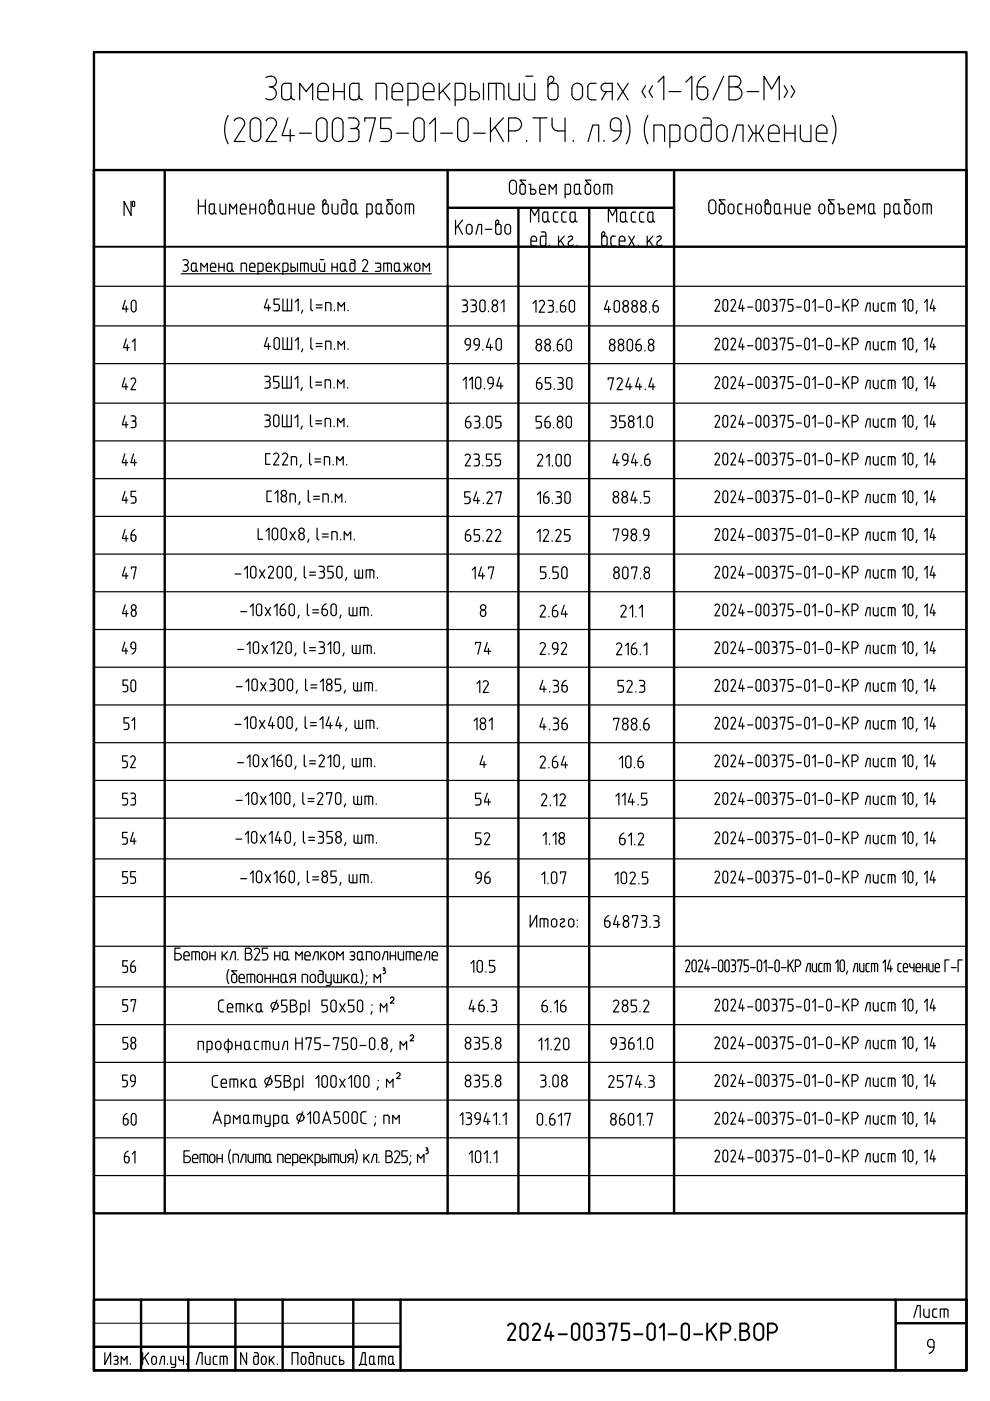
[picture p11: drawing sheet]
<svg xmlns="http://www.w3.org/2000/svg" width="210mm" height="297mm" viewBox="0 0 210 297" stroke-linecap="round" stroke-linejoin="round" font-family="sans-serif">
<defs><g id="words">
<text font-size="7.1" x="106.5" y="285.4">2024-00375-01-0-КР.ВОР</text>
<g font-size="6.2">
<text x="95.2" y="50.8">Кол-во</text>
<text x="29.6" y="140.1" transform="rotate(-90 29.6 140.1)">49</text>
<text x="98.4" y="188.7">96</text>
<text x="75.1" y="290.7">Дата</text>
</g>
<g font-size="5.7">
<text x="24.7" y="67.4">40</text>
<text x="127" y="67.4">40888.6</text>
<text x="25" y="75.5">41</text>
<text x="96.3" y="75.5">99.40</text>
<text x="24.7" y="84">42</text>
<text x="24.7" y="91.7">43</text>
<text x="24.7" y="99.8">44</text>
<text x="128.8" y="99.8">494.6</text>
<text x="24.7" y="107.9">45</text>
<text x="24.7" y="116.1">46</text>
<text x="24.7" y="123.8">47</text>
<text x="98.8" y="123.8">147</text>
<text x="24.7" y="131.9">48</text>
<text x="99.5" y="140.1">74</text>
<text x="24.7" y="147.8">50</text>
<text x="99.8" y="148.2">12</text>
<text x="113.2" y="147.8">4.36</text>
<text x="113.2" y="155.9">4.36</text>
<text x="128.8" y="155.9">788.6</text>
<text x="24.7" y="164">52</text>
<text x="130.2" y="164">10.6</text>
<text x="24.7" y="171.8">53</text>
<text x="99.5" y="171.8">54</text>
<text x="24.7" y="180.3">54</text>
<text x="99.5" y="180.3">52</text>
<text x="24.7" y="188.4">55</text>
<text x="24.7" y="207.4">56</text>
<text x="24.7" y="215.5">57</text>
<text x="24.7" y="223.7">58</text>
<text x="24.7" y="231.8">59</text>
<text x="24.7" y="239.9">60</text>
<text x="25" y="247.6">61</text>
<text x="192.6" y="280.5">Лист</text>
</g>
<text font-size="5.3" x="29.3" y="155.9" transform="rotate(-90 29.3 155.9)">51</text>
</g></defs>
<path d="M19.9 11.1h185v279.4h-185zM19.9 275.6h185v14.9h-185zM29.9 275.6v14.9M39.9 275.6v14.9M49.9 275.6v14.9M59.9 275.6v14.9M74.9 275.6v14.9M84.9 275.6v14.9M189.9 275.6v14.9M19.9 285.5h65M189.9 280.6h15" fill="none" stroke="#000" stroke-width=".51"/>
<g fill="none" stroke="#000" stroke-width=".25">
<path d="M57.2 18.4a1.38 1.38 0 0 1 1.3 1.9 1.38 1.38 0 0 1-2.1 .6M57.5 16.2a1.16 1.16 0 0 1 1.1 1.3 1.16 1.16 0 0 1-1.5 .9M57.5 16.2l-1.1 .2M59.7 18.4v2a1.02 1.02 0 0 0 1 .8 1.02 1.02 0 0 0 1-.8M59.7 18.4a.75 .75 0 0 1 .8-.7h1.2v2.7M69.6 18.8v.6h-2.2M69.6 18.8a1.13 1.13 0 0 0-1.1-1.2 1.13 1.13 0 0 0-1.1 1.2v1.7a.62 .62 0 0 0 .6 .7h1.6M70.7 19.4h2.3M70.7 17.7v3.5M73 17.7v3.5M74.1 18.4v2a.75 .75 0 0 0 .8 .8M74.9 17.7h1.2v2.7"/>
<path d="M74.9 17.7a.75 .75 0 0 0-.8 .7M82 18.4a.75 .75 0 0 0-.8-.7h-1.5v3.5M82 18.4v2.8M85.4 18.8v.6h-2.3M85.4 18.8a1.13 1.13 0 0 0-1.1-1.2 1.13 1.13 0 0 0-1.2 1.2v1.7a.62 .62 0 0 0 .6 .7h1.7M88.6 18.4v2a.75 .75 0 0 1-.7 .8h-1.4M88.6 18.4a.75 .75 0 0 0-.7-.7h-1.4v4.7M89.7 18.8v1.7M89.8 18.8a1.13 1.13 0 0 1 1.1-1.2 1.13 1.13 0 0 1 1.1 1.2v.6h-2.3M93.1 17.7v3.5M93.9 19.2l1.5 2M95.4 17.7l-2.3 2.2"/>
<path d="M97.9 17.7h-1.4v4.7M97.9 17.7a.75 .75 0 0 1 .7 .7M98.6 18.4v2a.75 .75 0 0 1-.7 .8M99.8 17.7v3.5h1a.89 .89 0 0 0 .9-.9 .89 .89 0 0 0-.9-.9h-1M102.5 17.7v3.5M105.2 17.7v3.5M106.1 17.7h-2.5v3.5M106.1 17.7a.75 .75 0 0 1 .7 .7M106.8 18.4v2.8M107.9 17.7v2.4a1.01 1.01 0 0 0 1 1.1h1.2v-3.5M111.1 17.7v2.4a1.01 1.01 0 0 0 1 1.1h1.3v-3.5M111.5 16.2h1.5"/>
<path d="M116.2 18.4a.75 .75 0 0 1 .8-.7 1.05 1.05 0 0 1 1.3 .4v.3M116.6 17.8l.6-.5a.63 .63 0 0 0-.1-1.1 .63 .63 0 0 0-.9 .6v3.6a.75 .75 0 0 0 .8 .8 1.05 1.05 0 0 0 1.3-.5v-2.3M121.7 17.9a1.13 1.13 0 0 1 1.2-.1 1.13 1.13 0 0 1 .6 1v1.2a1.13 1.13 0 0 1-1.1 1.2 1.13 1.13 0 0 1-1.1-1.2v-1.6zM124.6 18.4v2a.75 .75 0 0 0 .8 .8h1M126.4 17.7h-1a.75 .75 0 0 0-.8 .7M128.5 19.4l-.9 1.8M129.8 19.4h-1.5a.88 .88 0 0 1-.9-.9 .88 .88 0 0 1 .9-.8h1.5v3.5M130.9 17.7l2.3 3.5M133.2 17.7l-2.3 3.5M136.9 18.2l-.8 1.2 .8 1.3M138.3 18.2l-.7 1.2 .7 1.3M139.5 17.4l1.2-1.2v5"/>
<path d="M141.8 19.4h2.5M145.4 17.4l1.3-1.2v5M149.2 18.4a.84 .84 0 0 1 .9 .9 1.29 1.29 0 0 1-.2 1.4 1.29 1.29 0 0 1-1.3 .4 1.13 1.13 0 0 1-.8-1.1v-1.6h1.4M149.6 16.2a2.38 2.38 0 0 0-1.8 2.2M153.4 16.2l-2.2 5M154.6 16.2h1.3a1.13 1.13 0 0 1 1.2 1.1 1.13 1.13 0 0 1-1.2 1.1 1.38 1.38 0 0 1 1.4 1.4 1.38 1.38 0 0 1-1.4 1.4h-1.3zM154.6 18.4h1.3M158.4 19.4h2.5M166.3 18.2l.7 1.2-.7 1.3M167.7 18.2l.8 1.2-.8 1.3M48.4 24.5a6.3 6.3 0 0 0 0 6M49.7 25.6a1.17 1.17 0 0 1 1.5-.5 1.17 1.17 0 0 1 .6 1.5l-2.1 3.4h2.2"/>
<path d="M53.5 25.2a1.11 1.11 0 0 1 1.2-.1 1.11 1.11 0 0 1 .6 1v2.8a1.13 1.13 0 0 1-1.1 1.1 1.13 1.13 0 0 1-1.2-1.1v-2.8l.1-.3zM56.4 25.6a1.17 1.17 0 0 1 1.6-.5 1.17 1.17 0 0 1 .5 1.5l-2.1 3.4h2.3M61 25l-1.2 3.8h2.6M61.5 27.5v2.5M61.7 20.4a.75 .75 0 0 0 .8 .8M63.5 28.2h2.5M63.5 21.2v-3.5l1.4 1.7 1.4-1.7v3.5M69.3 26.1v2.8M69.4 26.1a1.13 1.13 0 0 0-1.2-1.1 1.13 1.13 0 0 0-1.1 1.1v2.8a1.13 1.13 0 0 0 1.1 1.1 1.13 1.13 0 0 0 1.2-1.1M70.5 26.1v2.8M70.5 26.1a1.12 1.12 0 0 1 1.1-1.1 1.12 1.12 0 0 1 1.1 1.1v2.8a1.13 1.13 0 0 1-1.1 1.1 1.13 1.13 0 0 1-1.1-1.1M73.9 25h1.1"/>
<path d="M74.4 27.2h1a.75 .75 0 0 1 .7 .8v1a.97 .97 0 0 1-1 1h-1.2M75 25a1.13 1.13 0 0 1 1.1 1.1 1.13 1.13 0 0 1-1.1 1.1M76.1 20.4a.75 .75 0 0 0 .8 .8M76.1 20.4a.91 .91 0 0 1-1.2 .8M77.3 25.7v-.7h2.3l-1.3 5M83 25h-2.3v2.2h1.4a.84 .84 0 0 1 .9 .9v.9a1.01 1.01 0 0 1-1 1h-1.3M84.1 28.2h2.5M88.2 25.2a1.11 1.11 0 0 1 1.1-.1 1.11 1.11 0 0 1 .6 1l.1 2.8a1.13 1.13 0 0 1-1.2 1.1 1.13 1.13 0 0 1-1.1-1.1v-2.8l.1-.3zM89.8 20.5a.62 .62 0 0 0 .6 .7h1.6M91.1 26.3l1.2-1.3v5M93.4 28.2h2.5M96.5 21.2h1.4"/>
<path d="M97.5 25.2a1.11 1.11 0 0 1 1.2-.1 1.11 1.11 0 0 1 .6 1v2.8a1.13 1.13 0 0 1-1.1 1.1 1.13 1.13 0 0 1-1.2-1.1v-2.8l.1-.3zM100.4 28.2h2.5M104 25v5M105 27l1.7 3M106.7 25l-2.7 3M107.8 27.8h1.4M108.2 38.4a.73 .73 0 0 1 .9-.1 .73 .73 0 0 1 .4 .7v1.3a.75 .75 0 0 1-.7 .9 .75 .75 0 0 1-.8-.9v-1.3zM109.2 27.7a1.37 1.37 0 0 0 1.4-1.3 1.37 1.37 0 0 0-1.4-1.4h-1.4v5M110.2 39.5l.1 1.5a.62 .62 0 0 0 .6 .2 .62 .62 0 0 0 .5-.5M110.2 39.5l.1-.2a.64 .64 0 0 1 1.1 .2M111.4 39.5v1.2M111.4 38.2h-1.2l1 1"/>
<path d="M111.7 29.7v.3M112.1 39.1h.4v2.1h.6M113 25h3M114.5 25v5M117.1 25v1.5a1.26 1.26 0 0 0 1.2 1.3h1.5M119.8 25v5M121 39.5v1.2M121 39.5l-.2-.4h-1v2.8M121.5 29.7v.3M121.8 39.5v1.2a.56 .56 0 0 0 .5 .5 .56 .56 0 0 0 .6-.5M121.8 39.5l.2-.4h.9v1.6M124.1 39.5v1.5l.4 .2"/>
<path d="M124.5 39.1h.5l.2 .4M124.5 39.1l-.4 .2v.2M124.7 30l1-3.5h1.2v3.5M125.2 39.5v1.2M125.3 38.2h-1.2l.9 1M126 39.8v.7M126 39.7a.61 .61 0 0 1 .6-.6 .61 .61 0 0 1 .6 .6M127.2 39.8v.7M128.1 29.7v.3M128.9 39.1v2.1M129.4 26.1v.8M129.4 26.1a1.13 1.13 0 0 1 1.2-1.1 1.13 1.13 0 0 1 1.1 1.1"/>
<path d="M129.4 26.9a.88 .88 0 0 0 .9 .8M129.7 39.5v1.7M129.8 39.5l-.1-.2-.4-.2h-1.3v2.1M131.7 27.7a2.38 2.38 0 0 1-1.8 2.3M131.7 26.1v1.7h-1.4M132.8 24.5a6.3 6.3 0 0 1 0 6M137.4 24.5a6.3 6.3 0 0 0 0 6M138.6 30v-3.5h1.6a.75 .75 0 0 1 .7 .7v2.8M142 30h1.4M143.4 26.5h-1.4v4.7M143.4 26.5a.75 .75 0 0 1 .8 .7M144.1 27.2v2"/>
<path d="M144.2 29.2a.75 .75 0 0 1-.8 .8M147.5 27.6v1.3M147.6 27.6a1.13 1.13 0 0 0-1.2-1.1 1.13 1.13 0 0 0-1.1 1.1v1.3a1.13 1.13 0 0 0 1.1 1.1 1.13 1.13 0 0 0 1.2-1.1M148.7 27.2v2M148.7 29.2a.75 .75 0 0 0 .7 .8h.6M149 25h1M150 25a.75 .75 0 0 1 .8 .7v3.5M150.8 29.2a.75 .75 0 0 1-.8 .8M150.8 26.5h-1.4a.75 .75 0 0 0-.7 .7M152.4 26.7a1.13 1.13 0 0 1 1.2-.1 1.13 1.13 0 0 1 .6 1v1.3a1.14 1.14 0 0 1-1.1 1.1 1.14 1.14 0 0 1-1.2-1.1l.1-1.6zM155.3 30l1-3.5h1.2v3.5M158.7 26.5l1 1.7-1 1.8"/>
<path d="M159.7 28.2h1.2M160.3 26.5v3.5M161.9 26.5l-1 1.7 1 1.8M162 21.2v-5l1.6 2.7 1.6-2.7v5M162.9 28.2h2.3a1.22 1.22 0 0 0-.5-1.5 1.22 1.22 0 0 0-1.5 .3l-.3 .6v1.8a.66 .66 0 0 0 .7 .6h1.6M166.3 28.2h2.3M166.3 26.5v3.5M168.6 26.5v3.5M169.7 26.5v2.5a1.01 1.01 0 0 0 1 1h1.2v-3.5M173.1 28.2h2.2a1.2 1.2 0 0 0-.6-1.6 1.2 1.2 0 0 0-1.6 .7v2.1a.62 .62 0 0 0 .6 .6h1.6M176.5 24.5a6.3 6.3 0 0 1 0 6M27.8 42.7v3l-1.5-3v3"/>
<path d="M28.1 42.9l.1 .8 .1 .1 .3-.2M28.1 42.9l.2-.2 .3 .2M28.5 42.9v.7M38.4 58h53M39.2 56.2h.1M39.2 56.2a.7 .7 0 0 1 .7 .9 .7 .7 0 0 1-1.1 .3M39.4 55l-.6 .2M39.4 55a.56 .56 0 0 1 .5 .6 .56 .56 0 0 1-.5 .6M41 55.8h.6v1.4a.5 .5 0 0 1-.5 .3 .5 .5 0 0 1-.5-.3v-1M41 55.8l-.4 .4M41.6 57.2l.4 .3M42.1 43.7h1.4"/>
<path d="M42.1 42.4v3M42.6 57.5v-1.7l.7 .9 .7-.9v1.7M43.5 42.4v3M44.6 56.7h1.1a.6 .6 0 0 0-.3-.9 .6 .6 0 0 0-.8 .5v.9M44.6 57.2l.3 .3M44.8 45.4h.2M44.9 57.5h.8M45.4 44.9l.1 .2 .4 .2M45.4 44.9v.2l-.4 .2M45.4 44.9v-1.6h-.8l-.2 .4v1.2l.2 .4h.2M46.4 56.7h1.1M46.4 55.8v1.7"/>
<path d="M46.7 43.3v1.7l.5 .3M47.5 55.8v1.7M47.9 43.3v2.1h-.7M48.2 56.2v1a.44 .44 0 0 0 .6 .3M48.6 55.8h.6v1.4M48.6 55.8l-.4 .4M48.7 45.4v-2.1l.7 1 .8-1v2.1M49.2 57.2l-.4 .3M49.2 57.2l.4 .3M51.3 45.4h.9M51.9 55.8h-.8v1.7M51.9 55.8l.4 .4"/>
<path d="M52.2 43.9v.4h-1.2M52.2 43.9a.61 .61 0 0 0-.6-.6 .61 .61 0 0 0-.6 .6v1.1l.3 .3M52.3 56.2v1.3M52.9 56.4v.8M52.9 56.3a.56 .56 0 0 1 .6-.5 .56 .56 0 0 1 .6 .5M52.9 57.2l.3 .3M53 44.3h1.2M53 43.3v2.1M53.2 57.5h.8M54 56.4v.3h-1.1M54.2 43.3v2.1M55.2 43.4a.6 .6 0 0 1 .7-.1 .6 .6 0 0 1 .3 .6v.8a.62 .62 0 0 1-.6 .6 .62 .62 0 0 1-.6-.6z"/>
<path d="M55.4 55.8h-.7v2.4M55.4 55.8l.4 .4M55.8 56.2l-.1 1.2-.3 .1h-.7M56.4 56.7h1.2a.6 .6 0 0 0-.4-.9 .6 .6 0 0 0-.8 .5v.9M56.5 57.2l.3 .3M56.7 57.5h.9M57 43.7l.1-.2a.6 .6 0 0 1 .6-.3 .6 .6 0 0 1 .5 .5v1.2v.2l-.4 .2M57 42.7v2.2l.1 .2 .4 .2M57.1 42.7a.33 .33 0 0 1 .2-.3 .33 .33 0 0 1 .3 .1l.1 .4-.4 .4M57.4 45.4h.4M58.2 55.8v1.7M58.6 56.5l.7 1"/>
<path d="M59.3 55.8l-1.1 1.1M59.4 45.4h.3M60.1 44.9v.2l.4 .2M60.1 44.9v-1.6h-.9l-.2 .4v1.2l.2 .4h.2M60.1 44.9l-.1 .2-.3 .2M60.7 55.8h-.7v2.4M60.7 55.8l.4 .4M61 56.2v1.2l-.3 .1h-.7M61.3 44.3h1.2M61.3 43.3v2.1M61.7 55.8v1.7h.5a.43 .43 0 0 0 .5-.4 .43 .43 0 0 0-.5-.4h-.5M62.5 43.3v2.1"/>
<path d="M63.1 55.8v1.7M63.3 43.3l.1 1.7 .5 .3M64.5 43.3v2.1h-.6M64.5 55.8v1.7M65 55.8h-1.3v1.7M65 55.8l.4 .4M65.3 44.3h1.3a.72 .72 0 0 0-.1-.8 .72 .72 0 0 0-.8-.2l-.2 .1a2.24 2.24 0 0 0-.1 1.8l.3 .1M65.4 56.2v1.3M65.7 45.4h.9M66 55.8l.1 1.5 .4 .2h.6v-1.7M67.7 55.8l.1 1.5 .4 .2h.6v-1.7M67.9 55h.7"/>
<path d="M68.5 42.7v2.2v.2l.4 .2M68.5 42.7a.33 .33 0 0 1 .2-.3 .33 .33 0 0 1 .3 .1v.5M68.9 45.4h.3M69 43l-.3 .3M69.2 43.3h-.5l-.2 .4M69.2 43.3l.4 .2v1.4v.2l-.4 .2M70.4 55.8v1.7M70.4 56.7h1.1M70.4 43.3v1.5M70.4 44.7l.1 .3 .5 .3M71.5 55.8v1.7M71.6 43.3v2.1h-.6"/>
<path d="M72.2 56.2v1M72.2 57.2l.3 .3M72.5 55.8h.7v1.4M72.5 55.8l-.3 .4M72.6 42.4h.6M72.8 45.4h.4M73.2 57.2l.3 .3M73.2 57.2l-.2 .3h-.5M73.2 42.3l.3 .3 .1 .2M73.6 42.8v2.1l-.1 .2-.3 .2M73.6 43.3h-.8l-.3 .2-.1 1.4 .2 .4h.2M74.2 56.2v1l.4 .3"/>
<path d="M74.4 55h.5M74.5 57.5h.4M74.5 55.8h.7M74.6 55.8l-.4 .4M74.8 45.4h.3M74.9 55l.3 .4M75.2 55.4v1.8l-.3 .3M75.5 44.9v.2l.4 .2M75.5 44.9l-.1 .2-.3 .2M75.5 44.9v-1.6h-.9l-.2 .4v1.2l.2 .4h.2M76.9 55.3a.58 .58 0 0 1 .7-.2 .58 .58 0 0 1 .3 .7l-1 1.7h1.1M77.8 45.4h.7"/>
<path d="M78.5 45.3l.4-.2v-.2v-1.4l-.4-.2h-.7v2.8M79.6 57.5h.7M79.6 55.8h.7M80.1 56.7h.6M80.1 45.4h.3M80.3 55.8l.4 .4M80.7 56.2v1l-.4 .3M80.8 44.9v.2l-.4 .2M80.8 44.9v-1.6h-.9l-.2 .4v1.2l.2 .4h.2M80.8 44.9l.1 .2 .3 .2M82.2 55.8v1.7M82.4 45.4h.4"/>
<path d="M82.6 55.8h-1.2v1.7M82.6 55.8l.4 .4M82.8 43.3h-.6l-.2 .4v1.2l.2 .4h.2M82.8 43.3l.3 .2 .1 1.4-.1 .2-.3 .2M83 56.2v1.3M83.2 42.4h-1.2l1 .9M83.6 56.2v1a.45 .45 0 0 0 .6 .3M84 55.8h.6v1.4M84 55.8l-.4 .4M84.1 43.4a.6 .6 0 0 1 .7-.1 .6 .6 0 0 1 .3 .6v.8a.62 .62 0 0 1-.6 .6 .62 .62 0 0 1-.6-.6zM84.6 57.2l.4 .3M84.6 57.2l-.3 .3"/>
<path d="M85.6 55.8l.5 .9-.5 .8M86.1 56.7h.7M86.4 55.8v1.7M86.8 43.3v2.1M87.3 55.8l-.5 .9 .5 .8M87.7 43.7v1.7M87.7 43.7v-.2l-.4-.2h-1.4v2.1M88 56.1a.56 .56 0 0 1 .6-.3 .56 .56 0 0 1 .4 .5v.7a.57 .57 0 0 1-.5 .5 .57 .57 0 0 1-.6-.5zM89.7 57.5v-1.7l.7 .9 .7-.9v1.7M112.5 47.1v-3l.9 1.6 .8-1.6v3M112.5 40.1h.6M112.6 51.1h1.2a.72 .72 0 0 0-.1-.8 .72 .72 0 0 0-.8-.2l-.2 .2a2.15 2.15 0 0 0-.1 1.7l.3 .2h.9"/>
<path d="M113.1 40.1a.52 .52 0 0 1 .5 .6 .52 .52 0 0 1-.5 .5M114.4 40.1h1.2a.72 .72 0 0 0-.1-.7 .72 .72 0 0 0-.7-.3l-.2 .2a2.15 2.15 0 0 0-.1 1.7l.3 .2h.8M114.6 51.7v.2a.62 .62 0 0 0 .7 .3 .62 .62 0 0 0 .4-.5M114.8 49.2h.5M115 50.1h.7M115 50l-.4 .3v1.4M115.3 49.2l.4 .2v.2v2.1M115.5 45h.6v1.6M115.5 45l-.4 .2v.2v1.2l.2 .4 .2 .1M116.1 46.6l.1 .2 .4 .3M116.1 46.6a.52 .52 0 0 1-.6 .5M116.4 41.2v-2.1l.8 1 .7-1v2.1"/>
<path d="M116.5 52v.2M117.8 47.1h.5M117.8 45h.5M117.8 45l-.4 .2-.1 1.4 .3 .4 .2 .1M118.4 50.1v2.1M118.8 51l.8 1.2M119.6 50.1l-1.2 1.3M120.1 45h-.8l-.2 .4 .1 1.4 .3 .3h.6M120.5 50.3a.48 .48 0 0 1 .6-.3 .48 .48 0 0 1 .3 .6 1.45 1.45 0 0 0-.9 1l.3 .5 .7-.2M121 40.7l-.2 .4-1 .1M121.1 45h.8v1.6a.54 .54 0 0 1-.5 .5 .54 .54 0 0 1-.5-.5v-1.2zM121.9 46.6l.1 .2 .4 .3"/>
<path d="M122.3 52v.2M122.9 40.7v.3l.4 .2M125.2 40.7l-.2 .4-.5 .1M126 40.5a.61 .61 0 0 0 .6 .7 .61 .61 0 0 0 .6-.7M127.6 51.7v.2l.4 .3M127.6 49.5v2.2M127.6 49.5a.33 .33 0 0 1 .2-.3 .33 .33 0 0 1 .4 .1v.4l-.4 .4M128 50.1h.3M128 50l-.4 .3v.2M128.3 50l.4 .3v.2M128.7 50.5v1.2M128.7 51.7l-.2 .4-.5 .1"/>
<path d="M129 47.1v-3l.9 1.6 .8-1.6v3M129.5 50.5v1.2M129.5 51.7l.1 .2 .4 .3M129.9 52.2h.6M129.9 50.1h.6M130 50l-.4 .3-.1 .2M131.3 51.1h1.2a.66 .66 0 0 0-.2-.9 .66 .66 0 0 0-1 .3v1.5l.3 .1 .9 .1M132 45h.6v1.6l.1 .3 .3 .2M132 45l-.4 .2v.2v1.2l.2 .4 .2 .1M132.7 46.6a.51 .51 0 0 1-.7 .5M133.3 50.1l1.2 2.1M134.3 45h.5"/>
<path d="M134.3 45l-.4 .2v1.4l.2 .4 .7 .1M134.5 50.1l-1.2 2.1M135.3 52v.2M136 45h.5M136 45l-.3 .2-.1 1.4 .2 .4 .7 .1M137.2 50.1v2.1M137.6 51l.8 1.2M137.8 45h.6v1.6M137.8 45l-.4 .2v1.4a.56 .56 0 0 0 .5 .5 .56 .56 0 0 0 .6-.5M138.4 46.6l.1 .3 .3 .2M138.4 50.1l-1.2 1.3M139.3 50.3a.47 .47 0 0 1 .6-.3 .47 .47 0 0 1 .2 .7l-.7 .6a.58 .58 0 0 0 .1 .8 .58 .58 0 0 0 .8-.2"/>
<path d="M151.8 43.2v1.3M151.8 43.2a.75 .75 0 0 0-.8-.8 .75 .75 0 0 0-.7 .8v1.3a.75 .75 0 0 0 .7 .8 .75 .75 0 0 0 .8-.8M152.7 43.3a.61 .61 0 0 1 .9 .4l.1 1.2-.2 .4a.64 .64 0 0 1-1-.4v-1.2zM153.7 42.4h-1.2l1 .9M154.6 43.4a.6 .6 0 0 1 .7-.1 .6 .6 0 0 1 .3 .6v.8a.62 .62 0 0 1-.6 .6 .62 .62 0 0 1-.6-.6zM157.4 43.3h-.8l-.2 .4 .1 1.4 .3 .2h.6M158.2 44.3h1.2M158.2 43.3v2M159.4 43.3v2M160.4 43.4a.6 .6 0 0 1 .7-.1 .6 .6 0 0 1 .3 .6v.8a.61 .61 0 0 1-.6 .6 .61 .61 0 0 1-.6-.6v-.8zM162.2 42.7l.1 2.4 .1 .2h.6M162.2 42.7a.36 .36 0 0 1 .6-.3 .36 .36 0 0 1 0 .6l-.4 .3"/>
<path d="M163 43.3h-.6l-.2 .4M163 43.2l.3 .3 .1 1.4-.1 .2-.3 .2M165.3 44.9v-1.6l-.7-.1-.4 .3v1.4a.5 .5 0 0 0 .7 .4M165.3 44.9v.2l.4 .2M165.3 44.9l-.1 .2-.3 .2M166.5 44.3h1.2M166.5 43.3v2M167.7 43.3v2M168.5 43.3l.1 1.7 .4 .3h.7v-2M170.5 44.3h1.2a.72 .72 0 0 0 0-.8 .72 .72 0 0 0-.8-.2l-.3 .4-.1 1.3M170.6 45l.1 .3h1M173.8 43.4a.6 .6 0 0 1 .7-.1 .6 .6 0 0 1 .4 .6v.8a.62 .62 0 0 1-.7 .6 .62 .62 0 0 1-.6-.6z"/>
<path d="M175.9 43.3a.61 .61 0 0 1 .9 .4v1.2l-.2 .4a.64 .64 0 0 1-.9-.4v-1.2zM176.9 42.4h-1.2l.9 .9M177.5 43.3h.4v2h.7a.52 .52 0 0 0 .4-.5 .52 .52 0 0 0-.4-.5h-.7M179.9 44.3h1.2a.72 .72 0 0 0-.1-.8 .72 .72 0 0 0-.8-.2l-.2 .1a2.15 2.15 0 0 0-.1 1.8l.3 .1M180.2 45.3h.9M181.9 45.3v-2l.7 1 .7-1v2M185.3 44.9v.2l.4 .2M185.3 44.9v-1.6l-.7-.1-.4 .3v1.4a.5 .5 0 0 0 .6 .4M185.3 44.9l-.1 .2-.3 .2M187.5 45.3h.8l.3-.2 .1-1.4-.2-.4h-1v2.8M189.7 43.3h.9v1.6a.55 .55 0 0 1-.6 .5 .55 .55 0 0 1-.5-.5v-1.2zM190.6 44.9v.2l.4 .2"/>
<path d="M192 43.3a.61 .61 0 0 1 .9 .4l.1 1.2-.2 .4a.64 .64 0 0 1-1-.4v-1.2zM193 42.4h-1.2l.9 .9M193.9 43.4a.6 .6 0 0 1 .7-.1 .6 .6 0 0 1 .3 .6v.8a.62 .62 0 0 1-.6 .6 .62 .62 0 0 1-.6-.6zM196.6 43.3v2M197.5 43.7v1.6M197.5 43.7l-.1-.2-.3-.3-1.4 .1v2M19.9 60.7h185M19.9 69.1h185M19.9 77.1h185M56.1 79.8h.6a.56 .56 0 0 1 .6 .5 .56 .56 0 0 1-.6 .6M56.7 63.4l-.7 1.9h1.4M56.7 71.6l-.7 1.9h1.4"/>
<path d="M56.9 64.7v1.2M56.9 72.8v1.3M58.1 72.1v1.4M58.1 73.5a.56 .56 0 0 0 .6 .6 .56 .56 0 0 0 .5-.6M58.1 72.1a.56 .56 0 0 1 .6-.5 .56 .56 0 0 1 .5 .5M58.8 64.5l.4 .2v.3M59.1 79.8h-1.1v1.1h.7M59.2 63.4h-1.1v1.1h.7M59.2 65v.4M59.2 72.1v1.4M59.2 65.4l-.2 .4-.9 .1M59.9 79.8v2.5h1.9v-2.5"/>
<path d="M60 63.4v2.5h1.8v-2.5M60 71.6v2.5h1.8v-2.5M60.8 79.8v2.5M60.9 63.4v2.5M60.9 71.6v2.5M62.6 64l.6-.6v2.5M62.6 72.2l.6-.6v2.5M64.2 65.8l-.3 .6M64.2 74l-.3 .6M65.8 79.8v2.1l.4 .4M65.9 63.4v2.1l.4 .4M65.9 71.6v2.1"/>
<path d="M65.9 73.7l.4 .4M67 64.7h1.3M67 65.3h1.3M67 72.8h1.3M67 73.5h1.3M69 65.9v-1.8h.8l.3 .2 .1 1.6M69 74.1v-1.8h.8l.3 .2 .1 1.6M70.9 65.8v.1M70.9 74v.1M71.7 65.9v-1.8l.6 .9 .7-.9v1.8M71.7 74.1v-1.8l.6 .9 .7-.9v1.8M73.8 65.8v.1"/>
<path d="M73.8 74v.1M98 63.6h.5a.56 .56 0 0 1 .6 .6 .56 .56 0 0 1-.6 .5M98.2 64.7h.5M98.7 64.7l.4 .2v.7M99.1 65.6l-.2 .4-.9 .1M99.8 63.6h.6M100.1 64.7h.5l.3 .2 .1 .7M100.4 63.6a.56 .56 0 0 1 .6 .6 .56 .56 0 0 1-.6 .5M101 65.6l-.3 .4-.9 .1M101.7 64.2v1.3M101.7 65.5a.56 .56 0 0 0 .6 .6 .56 .56 0 0 0 .6-.6M101.7 64.2a.56 .56 0 0 1 .6-.6 .56 .56 0 0 1 .6 .6"/>
<path d="M102.8 64.2v1.3M103.6 66v.1M104.4 65.3a.6 .6 0 0 0 .5 .8 .6 .6 0 0 0 .6-.8M104.4 65.3a.56 .56 0 0 1 .5-.6 .56 .56 0 0 1 .6 .6M105.9 80l-.6 1.8h1.3M106.2 64.2l.6-.6v2.5M113 64.3l.6-.6v2.5M113.7 73.6v.3M113.7 73.6a.56 .56 0 0 1 .5-.6 .56 .56 0 0 1 .6 .6M114.3 64a.58 .58 0 0 1 .8-.3 .58 .58 0 0 1 .3 .8M114.8 73.6a.57 .57 0 0 1-.4 .8 .57 .57 0 0 1-.7-.6M115.4 64.5l-1.1 1.7h1.1"/>
<path d="M115.5 73.6a.56 .56 0 0 1 .6-.6 .56 .56 0 0 1 .6 .6M115.5 73.6a.6 .6 0 0 0 .6 .8 .6 .6 0 0 0 .6-.8M116.2 63.7h.6M116.2 66.2h.6M116.4 64.8l.7 .1a.88 .88 0 0 1 0 1.2l-.3 .1M116.8 63.7a.56 .56 0 0 1 .5 .5 .56 .56 0 0 1-.5 .6M117.4 74.3v.1M118.1 66.1v.1M118.2 73h.7a.68 .68 0 0 1 .4 .9 .68 .68 0 0 1-.8 .4l-.3-.5zM118.8 64.8h.7M119 71.9a1.2 1.2 0 0 0-.8 1.1M119.5 64.8a.68 .68 0 0 1 .4 .8 .68 .68 0 0 1-.8 .5l-.3-.5v-.8"/>
<path d="M119.7 63.7a1.2 1.2 0 0 0-.9 1.1M120.1 72.2a.55 .55 0 0 1 .7-.3 .55 .55 0 0 1 .4 .6v1.3a.56 .56 0 0 1-.6 .6 .56 .56 0 0 1-.5-.6zM121.8 64.2v1.4M121.8 64.2a.57 .57 0 0 0-.5-.5 .57 .57 0 0 0-.6 .5v1.4a.56 .56 0 0 0 .6 .6 .56 .56 0 0 0 .5-.6M129.2 73.6a.6 .6 0 0 0 .6 .8 .6 .6 0 0 0 .5-.8M129.2 73.6a.56 .56 0 0 1 .6-.6 .56 .56 0 0 1 .6 .6M131.1 73.6a.56 .56 0 0 1 .6-.6 .56 .56 0 0 1 .5 .6M131.1 73.6a.6 .6 0 0 0 .6 .8 .6 .6 0 0 0 .5-.8M133.3 72a.56 .56 0 0 1 .8 .5v1.3a.56 .56 0 0 1-.5 .6 .56 .56 0 0 1-.6-.6v-1.3zM134.9 73l.9 .1 .1 .1 .1 .7M134.9 73v.9M134.9 73.8a.56 .56 0 0 0 .5 .6 .56 .56 0 0 0 .6-.6"/>
<path d="M135.7 71.9a1.2 1.2 0 0 0-.8 1.1M136.7 74.3v.1M137.5 73.6a.6 .6 0 0 0 .5 .8 .6 .6 0 0 0 .6-.8M137.5 73.6a.56 .56 0 0 1 .6-.6 .56 .56 0 0 1 .5 .6M151.6 63.8a.53 .53 0 0 1 .7-.2 .53 .53 0 0 1 .2 .7l-.9 1.7h1M151.6 72a.53 .53 0 0 1 .7-.2 .53 .53 0 0 1 .2 .7M152.5 72.5l-.9 1.7h1M153.5 63.6l.3-.1 .4 .3 .1 1.6a.5 .5 0 0 1-.5 .6 .5 .5 0 0 1-.5-.6v-1.4zM153.5 71.8l.3-.1 .4 .3 .1 1.6a.5 .5 0 0 1-.5 .6 .5 .5 0 0 1-.5-.6v-1.4zM155 63.8a.53 .53 0 0 1 .7-.2 .53 .53 0 0 1 .2 .7M155 72a.53 .53 0 0 1 .7-.2 .53 .53 0 0 1 .2 .7M155.9 64.3l-.9 1.7h1"/>
<path d="M155.9 72.5l-.9 1.7h1M157.2 63.5l-.5 1.9h1.1M157.2 71.7l-.5 1.9h1.1M157.2 79.9l-.5 1.9h1.1M157.4 64.7v1.3M157.4 72.9v1.3M158.5 65.1h1.1M158.5 73.3h1.1M160.3 64.1v1.3M160.3 72.2v1.4M160.3 64a.5 .5 0 0 1 .2-.4 .5 .5 0 0 1 .6 0l.2 .5v1.3a.5 .5 0 0 1-.5 .6 .5 .5 0 0 1-.5-.6M160.3 72.2a.5 .5 0 0 1 .2-.4 .5 .5 0 0 1 .6 0l.2 .4v1.4a.5 .5 0 0 1-.5 .6 .5 .5 0 0 1-.5-.6"/>
<path d="M162.3 63.6l.2-.1 .4 .3 .1 1.6a.5 .5 0 0 1-.5 .6 .5 .5 0 0 1-.5-.6v-1.4zM162.3 71.8l.2-.1 .4 .3 .1 1.6a.5 .5 0 0 1-.5 .6 .5 .5 0 0 1-.5-.6v-1.4zM163.7 63.5h.5a.56 .56 0 0 1 .5 .5 .56 .56 0 0 1-.5 .6M163.7 71.7h.5a.56 .56 0 0 1 .5 .5 .56 .56 0 0 1-.5 .6M163.7 79.9h.5a.56 .56 0 0 1 .5 .5 .56 .56 0 0 1-.5 .6M163.7 66h.5M163.7 74.2h.5M163.9 64.6l.6 .1 .2 .8M163.9 72.8h.5M164.4 72.8l.3 .4M164.7 65.5l-.1 .2-.4 .3M164.7 73.2l-.1 .7-.4 .3"/>
<path d="M165.4 63.9v-.4h1l-.5 2.5M165.4 72.1v-.4h1l-.5 2.5M167.7 72.8l.4 .2a.84 .84 0 0 1-.4 1.2h-.6M168.1 65.5l-.2 .4-.8 .1M168.1 63.5h-1v1.1l.8 .1 .2 .8M168.1 71.7h-1v1.1h.6M168.1 79.9h-1v1.1h.6l.4 .2a.84 .84 0 0 1-.4 1.2h-.6M168.8 65.1h1.1M168.8 73.3h1.1M171.6 64.1v1.3M171.6 72.2v1.4M171.6 64a.5 .5 0 0 0-.2-.4 .5 .5 0 0 0-.5 0l-.3 .5v1.3a.5 .5 0 0 0 .5 .6 .5 .5 0 0 0 .5-.6"/>
<path d="M171.6 72.2a.5 .5 0 0 0-.2-.4 .5 .5 0 0 0-.5 0l-.3 .4v1.4a.5 .5 0 0 0 .5 .6 .5 .5 0 0 0 .5-.6M172.3 64.1l.5-.6v2.5M172.3 72.3l.5-.6v2.5M173.5 65.1h1.1M173.5 73.3h1.1M175.3 64.1v1.3M175.3 72.2v1.4M175.3 64a.5 .5 0 0 1 .2-.4 .5 .5 0 0 1 .5 0l.3 .5v1.3a.5 .5 0 0 1-.5 .6 .5 .5 0 0 1-.5-.6M175.3 72.2a.5 .5 0 0 1 .2-.4 .5 .5 0 0 1 .5 0l.3 .4v1.4a.5 .5 0 0 1-.5 .6 .5 .5 0 0 1-.5-.6M177 65.1h1.1M177 73.3h1.1M178.8 63.5v2.5"/>
<path d="M178.8 71.7v2.5M178.8 79.9v2.5M179.2 64.5l.8 1.5M179.2 72.7l.8 1.5M180 63.5l-1.2 1.5M180 71.7l-1.2 1.5M180 79.9l-1.2 1.5M180.7 64.9h.6a.69 .69 0 0 0 .6-.7 .69 .69 0 0 0-.6-.7h-.6v2.5M180.7 73.1h.6a.69 .69 0 0 0 .6-.7 .69 .69 0 0 0-.6-.7h-.6v2.5M183.5 66l.4-1.8h.6v1.8M183.5 74.2l.4-1.8h.6v1.8M185.2 72.4v1.5l.4 .3h.6v-1.8"/>
<path d="M185.2 64.2v1.3M186.2 64.2v1.8l-.8-.1-.2-.4M186.9 64.6v1M186.9 72.8v1M186.9 65.6l.1 .3 .6 .1M186.9 73.8l.1 .3 .6 .1M187.6 64.2l-.6 .1-.1 .3M187.6 72.4l-.6 .1-.1 .3M188.3 66v-1.8h1.2l.3 .4v1.4M188.3 74.2v-1.8h1.2l.2 .2 .1 1.6M189 64.2v1.8M189 72.4v1.8"/>
<path d="M191.3 64.1l.6-.6v2.5M191.3 72.3l.6-.6v2.5M192.5 64.1v1.3M192.5 72.2v1.4M192.6 64a.5 .5 0 0 1 .2-.4 .5 .5 0 0 1 .5 0l.2 .5v1.3a.5 .5 0 0 1-.4 .6 .5 .5 0 0 1-.5-.6M192.6 72.2a.5 .5 0 0 1 .2-.4 .5 .5 0 0 1 .5 0l.2 .4v1.4a.5 .5 0 0 1-.4 .6 .5 .5 0 0 1-.5-.6M194.4 65.9l-.2 .6M194.4 74.1l-.2 .6M196 64.1l.6-.6v2.5M196 72.3l.6-.6v2.5M197.8 63.5l-.6 1.9h1.2M197.8 71.7l-.6 1.9h1.2"/>
<path d="M197.8 79.9l-.6 1.9h1.2M198 64.7v1.3M198 72.9v1.3M19.9 85.5h185M19.9 93.5h185M56.1 88h.6M56.1 90.5h.7M56.4 80.9h.5M56.4 89.1h.5M56.7 88a.56 .56 0 0 1 .6 .5 .56 .56 0 0 1-.6 .6M56.9 80.9l.4 .4M56.9 89.1l.4 .4"/>
<path d="M57.3 96.2h-1v2.3h1M57.3 81.3v.5M57.3 89.5v.5M57.3 81.8l-.3 .4-.9 .1M57.3 90l-.3 .4-.2 .1M58 96.4a.58 .58 0 0 1 .8-.3 .58 .58 0 0 1 .3 .8M58.1 88.2a.56 .56 0 0 1 .6-.2 .56 .56 0 0 1 .4 .5v1.4a.56 .56 0 0 1-.5 .6 .56 .56 0 0 1-.6-.6zM58.7 80.9l.2 .1a.76 .76 0 0 1-.3 1.3h-.6M59.1 96.9l-1.1 1.7h1.1M59.9 88v2.5h1.9v-2.5M59.9 96.4a.58 .58 0 0 1 .8-.3 .58 .58 0 0 1 .3 .8M60.8 88v2.5"/>
<path d="M60.9 96.9l-1 1.7h1.1M61.8 98.6v-1.8h.7l.3 .2 .1 1.6M62.5 80.4l.6-.6v2.5M62.5 88.6l.6-.6v2.5M63.9 98.5l-.3 .6M64.1 82.2l-.3 .6M64.1 90.3l-.3 .7M65.6 96.1v2.1M65.7 98.2l.3 .4M65.8 90.1l.4 .4M65.8 88v2.1M66.8 97.3h1.2"/>
<path d="M66.8 97.9h1.2M67 81h1.2M67 81.6h1.2M67 89.2h1.2M67 89.8h1.2M68.9 82.3v-1.8h.8l.3 .2 .1 1.6M68.9 90.5v-1.8h.8l.3 .2 .1 1.6M69.5 96.8h-.7v1.8M69.5 96.8l.4 .4v1.4M70.6 98.5v.1M70.8 82.2v.1M70.8 90.3v.2"/>
<path d="M71.4 98.6v-1.8l.7 .9 .7-.9v1.8M71.6 82.3v-1.8l.7 .9 .6-.9v1.8M71.6 90.5v-1.8l.7 .9 .6-.9v1.8M73.5 98.5v.1M73.7 82.2v.1M73.7 90.3v.2M98.2 80.6l.6-.6v2.5M98.6 96.6a.58 .58 0 0 1 .8-.3 .58 .58 0 0 1 .3 .8l-1.1 1.7h1.1M98.7 89.4v.8a.56 .56 0 0 0 .6 .5 .56 .56 0 0 0 .5-.5M98.7 89.4h.9l.2 .4M99.5 80.6l.6-.6v2.5M99.6 88.2a1.2 1.2 0 0 0-.9 1.2"/>
<path d="M99.8 89.8v.4M100.5 96.3h.5M100.6 88.3l.5-.1a.56 .56 0 0 1 .6 .6 .56 .56 0 0 1-.6 .6M100.7 97.4h.7l.2 .4M100.8 89.4h.7a.88 .88 0 0 1 0 1.3h-.9M101.1 96.3a.56 .56 0 0 1 .5 .5 .56 .56 0 0 1-.5 .6M101.6 97.8v.7l-.2 .2-.9 .1M101.9 80.5v1.4M102 80.5a.57 .57 0 0 0-.6-.5 .57 .57 0 0 0-.6 .5v1.4a.56 .56 0 0 0 .6 .6 .56 .56 0 0 0 .6-.6M102.4 98.6v.2M102.4 90.6v.1M102.7 82.3v.2"/>
<path d="M103.2 88.8v1.4M103.2 90.2a.56 .56 0 0 0 .6 .5 .56 .56 0 0 0 .6-.5M103.2 88.8a.56 .56 0 0 1 .6-.6 .56 .56 0 0 1 .6 .6M103.5 80.2a.56 .56 0 0 1 .7-.2 .56 .56 0 0 1 .4 .5v.8h-.9a.8 .8 0 0 1-.2-1.1zM103.8 97.4l.2 .1a.76 .76 0 0 1-.3 1.2l-.6 .1M104.2 96.3h-1.1v1.1h.7M104.3 88.8v1.4M104.6 81.3a1.2 1.2 0 0 1-.9 1.1M105.8 89.4h.2a.76 .76 0 0 1-.3 1.3h-.6M106.1 96.3h-1.1v1.1h.7l.4 .2a.79 .79 0 0 1-.5 1.1l-.6 .1M106.2 81.2v1.3M106.2 88.3h-1.1v1.1h.7"/>
<path d="M113.7 90.7h.6M114 96.6a.58 .58 0 0 1 .7-.2 .58 .58 0 0 1 .3 .7M114.4 81.2h-.7l.1 .8a.56 .56 0 0 0 .5 .5 .56 .56 0 0 0 .6-.5v-.4M114.5 81.2l.3 .2 .1 .2M114.6 80a1.2 1.2 0 0 0-.8 1.2M114.8 88.3h-1.1v1.1h.7l.3 .2a.79 .79 0 0 1-.4 1.1M115 97.1l-1.1 1.7h1.2M115.5 89.4h.7a.67 .67 0 0 1 .5 .8 .67 .67 0 0 1-.9 .5l-.3-.5zM115.6 82.6h.7M115.8 97l.6-.7v2.5M116.3 81.2l.4 .2 .1 .2M116.4 88.2a1.2 1.2 0 0 0-.9 1.2"/>
<path d="M116.8 81.6l-.1 .7-.4 .2M116.8 80.1h-1.2v1.1h.7M117.1 98.7v.1M117.4 90.6v.1M117.5 82.4v.2M118 96.6a.55 .55 0 0 1 .6-.3 .55 .55 0 0 1 .4 .6v1.4a.56 .56 0 0 1-.5 .5 .56 .56 0 0 1-.6-.5zM118.3 89.6a.61 .61 0 0 1 .8 0 .61 .61 0 0 1 0 .9 .61 .61 0 0 1-.8-.1zM118.3 80.1l.5-.1a.56 .56 0 0 1 .6 .6 .56 .56 0 0 1-.6 .6M118.3 82.6h.6M118.5 81.2h.5l.3 .2 .1 .6M119.4 82l-.2 .5h-.3M119.8 96.6a.56 .56 0 0 1 .7-.3 .56 .56 0 0 1 .4 .6v1.4a.56 .56 0 0 1-.6 .5 .56 .56 0 0 1-.5-.5z"/>
<path d="M120.1 88.5a.55 .55 0 0 1 .7-.2 .55 .55 0 0 1 .4 .5v1.4a.56 .56 0 0 1-.6 .5 .56 .56 0 0 1-.5-.5zM120.2 80.3a.56 .56 0 0 1 .7-.2 .56 .56 0 0 1 .4 .5v1.4a.56 .56 0 0 1-.6 .5 .56 .56 0 0 1-.6-.5zM128.9 80.5v-.4h1.2l-.6 2.5M129.5 88.2h.6a.56 .56 0 0 1 .5 .5 .56 .56 0 0 1-.5 .6M129.8 89.3h.5M130.3 89.3l.3 .4M130.6 89.7v.5l-.2 .4-.9 .1M130.8 80.4a.58 .58 0 0 1 .8-.2 .58 .58 0 0 1 .3 .7l-1.1 1.7h1.2M132.5 88.2h-1.1v1.1h.7l.4 .2a.81 .81 0 0 1-.5 1.2h-.6M133.3 80.1l-.6 1.9h1.3M133.3 89.6a.61 .61 0 0 1 .9-.1 .61 .61 0 0 1 0 .9 .61 .61 0 0 1-.9 0zM133.6 81.4v1.2"/>
<path d="M135.1 88.8l.7-.6v2.5M135.4 80.1l-.6 1.9h1.3M135.6 81.4v1.2M136.4 90.5v.2M136.8 82.5v.1M137.3 88.4a.56 .56 0 0 1 .6-.2 .56 .56 0 0 1 .4 .5v1.4a.56 .56 0 0 1-.5 .6 .56 .56 0 0 1-.6-.6zM138.2 80.1l-.6 1.9h1.3M138.5 81.4v1.2M151.6 80.2a.53 .53 0 0 1 .7-.3 .53 .53 0 0 1 .2 .8l-.9 1.7h1M151.6 88.4a.53 .53 0 0 1 .7-.3 .53 .53 0 0 1 .2 .8l-.9 1.7h1M151.6 96.4a.53 .53 0 0 1 .7-.3 .53 .53 0 0 1 .2 .8M152.5 96.9l-.9 1.7h1"/>
<path d="M153.3 80.4v1.4M153.3 81.8a.5 .5 0 0 0 .5 .6 .5 .5 0 0 0 .5-.6M153.3 80.4a.5 .5 0 0 1 .5-.5 .5 .5 0 0 1 .5 .5M153.5 88.1h.3l.4 .2 .1 1.7a.5 .5 0 0 1-.5 .6 .5 .5 0 0 1-.5-.6v-1.4zM153.5 96.1h.3l.4 .2 .1 1.7a.5 .5 0 0 1-.5 .6 .5 .5 0 0 1-.5-.6v-1.4zM154.3 80.4v1.4M155 80.2a.53 .53 0 0 1 .7-.3 .53 .53 0 0 1 .2 .8M155 88.4a.53 .53 0 0 1 .7-.3 .53 .53 0 0 1 .2 .8M155 96.4a.53 .53 0 0 1 .7-.3 .53 .53 0 0 1 .2 .8M155.9 80.7l-.9 1.7h1M155.9 88.9l-.9 1.7h1M155.9 96.9l-.9 1.7h1"/>
<path d="M157.2 88.1l-.5 1.8h1.1M157.2 96.1l-.5 1.8h1.1M157.4 81.1v1.3M157.4 89.3v1.3M157.4 97.3v1.3M158.5 81.5h1.1M158.5 89.7h1.1M158.5 97.7h1.1M160.3 80.4v1.4M160.3 88.6v1.4M160.3 96.6v1.4M160.3 81.8a.5 .5 0 0 0 .5 .6 .5 .5 0 0 0 .5-.6"/>
<path d="M160.3 80.4a.5 .5 0 0 1 .5-.5 .5 .5 0 0 1 .5 .5M160.3 88.6a.5 .5 0 0 1 .2-.5 .5 .5 0 0 1 .6 0l.2 .5v1.4a.5 .5 0 0 1-.5 .6 .5 .5 0 0 1-.5-.6M160.3 96.6a.5 .5 0 0 1 .2-.4 .5 .5 0 0 1 .6-.1l.2 .5v1.4a.5 .5 0 0 1-.5 .6 .5 .5 0 0 1-.5-.6M161.3 80.4v1.4M162 80.4v1.4M162 81.8a.5 .5 0 0 0 .5 .6 .5 .5 0 0 0 .5-.6M162 80.4a.5 .5 0 0 1 .5-.5 .5 .5 0 0 1 .5 .5M162.3 88.1h.2l.4 .2 .1 1.7a.5 .5 0 0 1-.5 .6 .5 .5 0 0 1-.5-.6v-1.4zM162.3 96.1h.2l.4 .2 .1 1.7a.5 .5 0 0 1-.5 .6 .5 .5 0 0 1-.5-.6v-1.4zM163 80.4v1.4M163.7 88.1h.5a.56 .56 0 0 1 .5 .5 .56 .56 0 0 1-.5 .6M163.7 96.1h.5a.56 .56 0 0 1 .5 .5 .56 .56 0 0 1-.5 .6"/>
<path d="M163.7 82.4h.5M163.7 90.6h.5M163.7 98.6h.5M163.9 81h.5l.3 .2a1.08 1.08 0 0 1-.2 1.1l-.3 .1M163.9 89.2h.6l.2 .4M163.9 97.2h.5M164.4 97.2l.3 .4M164.7 89.6l-.1 .7-.4 .3M164.7 97.6l-.1 .7-.4 .3M165.4 80.2v-.3h1l-.5 2.5M165.4 88.4v-.3h1l-.5 2.5M165.4 96.4v-.3h1l-.5 2.5"/>
<path d="M167.1 90.6h.6M167.1 98.6h.6M167.7 97.2l.4 .2a.84 .84 0 0 1-.4 1.2M168.1 88.1h-1v1.1h.6l.4 .2a.84 .84 0 0 1-.4 1.2M168.1 96.1h-1v1.1h.6M168.8 81.5h1.1M168.8 89.7h1.1M168.8 97.7h1.1M170.6 80.4v1.4M170.6 81.8a.5 .5 0 0 0 .5 .6 .5 .5 0 0 0 .5-.6M170.6 80.4a.5 .5 0 0 1 .5-.5 .5 .5 0 0 1 .5 .5M171.6 80.4v1.4"/>
<path d="M171.6 88.6v1.4M171.6 96.6v1.4M171.6 88.6a.5 .5 0 0 0-.2-.5 .5 .5 0 0 0-.5 0l-.3 .5v1.4a.5 .5 0 0 0 .5 .6 .5 .5 0 0 0 .5-.6M171.6 96.6a.5 .5 0 0 0-.2-.4 .5 .5 0 0 0-.5-.1l-.3 .5v1.4a.5 .5 0 0 0 .5 .6 .5 .5 0 0 0 .5-.6M172.3 80.5l.5-.6v2.5M172.3 88.7l.5-.6v2.5M172.3 96.7l.5-.6v2.5M173.5 81.5h1.1M173.5 89.7h1.1M173.5 97.7h1.1M175.3 80.4v1.4M175.3 88.6v1.4"/>
<path d="M175.3 96.6v1.4M175.3 81.8a.5 .5 0 0 0 .5 .6 .5 .5 0 0 0 .5-.6M175.3 80.4a.5 .5 0 0 1 .5-.5 .5 .5 0 0 1 .5 .5M175.3 88.6a.5 .5 0 0 1 .2-.5 .5 .5 0 0 1 .5 0l.3 .5v1.4a.5 .5 0 0 1-.5 .6 .5 .5 0 0 1-.5-.6M175.3 96.6a.5 .5 0 0 1 .2-.4 .5 .5 0 0 1 .5-.1l.3 .5v1.4a.5 .5 0 0 1-.5 .6 .5 .5 0 0 1-.5-.6M176.3 80.4v1.4M177 81.5h1.1M177 89.7h1.1M177 97.7h1.1M178.8 88.1v2.5M178.8 96.1v2.5M179.2 80.9l.8 1.5"/>
<path d="M179.2 89.1l.8 1.5M179.2 97.1l.8 1.5M180 88.1l-1.2 1.5M180 96.1l-1.2 1.5M180.7 81.2h.6a.69 .69 0 0 0 .6-.6 .69 .69 0 0 0-.6-.7h-.6v2.5M180.7 89.4h.6a.69 .69 0 0 0 .6-.7 .69 .69 0 0 0-.6-.6h-.6v2.5M180.7 97.4h.6a.69 .69 0 0 0 .6-.7 .69 .69 0 0 0-.6-.6h-.6v2.5M183.5 82.4l.4-1.8h.6v1.8M183.5 90.6l.4-1.8h.6v1.8M183.5 98.6l.4-1.8h.6v1.8M185.2 80.6v1.5l.4 .3h.6v-1.8M185.2 88.8v1.5l.4 .3"/>
<path d="M185.2 96.8v1.5l.4 .3M186.2 88.8v1.8h-.6M186.2 96.8v1.8h-.6M186.9 81v1M186.9 89.2v1M186.9 97.2v1M186.9 82l.1 .3 .6 .1M186.9 90.2l.3 .4M186.9 98.2l.3 .4M187.2 90.6h.4M187.2 98.6h.4M187.6 80.6l-.6 .1-.1 .3"/>
<path d="M187.6 88.8l-.6 .1-.1 .3M187.6 96.8l-.6 .1-.1 .3M188.3 82.4v-1.8h1.2l.3 .4v1.4M188.3 90.6v-1.8h1.2l.2 .2 .1 1.6M188.3 98.6v-1.8h1.2l.3 .4v1.4M189 80.6v1.8M189 88.8v1.8M189 96.8v1.8M191.3 80.5l.6-.6v2.5M191.3 88.7l.6-.6v2.5M191.3 96.7l.6-.6v2.5M192.5 80.4v1.4"/>
<path d="M192.5 88.6v1.4M192.5 96.6v1.4M192.6 81.8a.5 .5 0 0 0 .5 .6 .5 .5 0 0 0 .4-.6M192.6 80.4a.5 .5 0 0 1 .5-.5 .5 .5 0 0 1 .4 .5M192.6 88.6a.5 .5 0 0 1 .2-.5 .5 .5 0 0 1 .5 0l.2 .5v1.4a.5 .5 0 0 1-.4 .6 .5 .5 0 0 1-.5-.6M192.6 96.6a.5 .5 0 0 1 .2-.4 .5 .5 0 0 1 .5-.1l.2 .5v1.4a.5 .5 0 0 1-.4 .6 .5 .5 0 0 1-.5-.6M193.5 80.4v1.4M194.4 82.3l-.2 .6M194.4 90.5l-.2 .6M194.4 98.5l-.2 .6M196 80.5l.6-.6v2.5M196 88.7l.6-.6v2.5"/>
<path d="M196 96.7l.6-.6v2.5M197.8 88.1l-.6 1.8h1.2M197.8 96.1l-.6 1.8h1.2M198 81.1v1.3M198 89.3v1.3M198 97.3v1.3M19.9 101.5h185M19.9 109.5h185M19.9 117.5h185M54.7 112.1v2.2h1M56.4 112.6l.6-.6v2.5M57.6 104.1h-1v2.2h1"/>
<path d="M57.8 112.2a.56 .56 0 0 1 .7-.2 .56 .56 0 0 1 .4 .5v1.4a.56 .56 0 0 1-.6 .6 .56 .56 0 0 1-.6-.6zM58.3 104.6l.6-.6v2.5M59.6 105.7a.59 .59 0 0 0 .6 .8 .59 .59 0 0 0 .5-.8M59.6 105.7a.56 .56 0 0 1 .6-.6 .56 .56 0 0 1 .5 .6M59.7 112.2a.55 .55 0 0 1 .6-.2 .55 .55 0 0 1 .4 .5v1.4a.56 .56 0 0 1-.5 .6 .56 .56 0 0 1-.6-.6zM61.5 106.5v-1.8h.7l.4 .2v1.6M61.5 112.7l1.1 1.8M62.6 112.7l-1.1 1.8M63.4 113.7v.2M63.4 113.6a.56 .56 0 0 1 .5-.5 .56 .56 0 0 1 .6 .5M63.4 113.9a.56 .56 0 0 0 .5 .6 .56 .56 0 0 0 .6-.6M63.6 106.3l-.2 .7"/>
<path d="M64.5 113.7v.2M65.4 106.1l.3 .4M65.4 104v2.1M65.5 114.3l-.3 .7M66.5 105.2h1.2M66.5 105.8h1.2M67.2 112v2.1M67.2 114.1l.4 .4M68.3 113.2h1.3M68.3 113.8h1.3M68.5 106.5v-1.8h.7l.4 .2v1.6M70.4 106.3v.2"/>
<path d="M71.1 106.5v-1.8l.7 .9 .7-.9v1.8M71.1 112.7h-.7v1.8M71.1 112.7l.4 .4v1.4M72.2 114.3v.2M73 114.5v-1.8l.7 .9 .7-.9v1.8M73.2 106.3v.2M75.1 114.3v.2M98.7 114.2a.56 .56 0 0 0 .5 .6 .56 .56 0 0 0 .6-.6M98.7 113.4v.8M98.7 113.4h.7M99.4 113.4l.3 .2 .1 .6M99.6 112.3a1.2 1.2 0 0 0-.9 1.1"/>
<path d="M99.7 104.3h-1.2v1.1l1 .1a.76 .76 0 0 1-.3 1.3h-.7M101 104.3l-.6 1.8h1.3M101.3 105.5v1.3M101.7 112.3h-1.2v1.1h.8l.3 .2a.81 .81 0 0 1-.4 1.2h-.7M102.4 114.6v.2M102.5 106.6v.2M103.2 112.6a.58 .58 0 0 1 .8-.3 .58 .58 0 0 1 .2 .8M103.2 104.6a.58 .58 0 0 1 .8-.3 .58 .58 0 0 1 .3 .8l-1.1 1.7h1.2M104.2 113.1l-1 1.7h1.1M105.1 112.6a.58 .58 0 0 1 .7-.3 .58 .58 0 0 1 .3 .8l-1 1.7h1.1M105.2 104.6v-.3h1.1l-.6 2.5M113.9 112.9l.6-.6v2.5"/>
<path d="M113.9 104.9l.7-.6v2.5M115.2 112.6a.58 .58 0 0 1 .8-.3 .58 .58 0 0 1 .3 .8M115.3 106.2a.56 .56 0 0 0 .5 .5 .56 .56 0 0 0 .6-.5l-.1-.6-.3-.2h-.7v.8M116.1 104.2a1.2 1.2 0 0 0-.8 1.2M116.3 113.1l-1.1 1.7h1.1M117.1 114.6v.2M117.1 106.6v.2M117.8 112.6a.58 .58 0 0 1 .8-.3 .58 .58 0 0 1 .3 .8l-1.1 1.7h1.2M117.9 104.3h.5M118.1 105.4h.7a.9 .9 0 0 1 0 1.3l-.9 .1M118.5 104.2a.56 .56 0 0 1 .5 .6 .56 .56 0 0 1-.5 .6M119.8 104.5a.56 .56 0 0 1 .7-.2 .56 .56 0 0 1 .4 .5v1.4a.56 .56 0 0 1-.6 .5 .56 .56 0 0 1-.5-.5z"/>
<path d="M120.4 113.4h.2a.78 .78 0 0 1-.3 1.4h-.6M120.8 112.3h-1.1v1.1h.7M130.1 112.5v-.4h1.1l-.6 2.5M130.1 105.6a.61 .61 0 0 1 .9-.1 .61 .61 0 0 1 0 .9 .61 .61 0 0 1-.9 0zM131.9 105.9v.2M131.9 105.9a.56 .56 0 0 1 .6-.6 .56 .56 0 0 1 .5 .6M131.9 106.1a.56 .56 0 0 0 .6 .6 .56 .56 0 0 0 .5-.6M132 112.7a.56 .56 0 0 1 .5-.6 .56 .56 0 0 1 .6 .6M132 112.7v.6l.4 .2M132.4 113.5h.7M133 105.9v.2M133.1 113.5a1.2 1.2 0 0 1-.9 1.1"/>
<path d="M133.1 112.7v.8M133.8 114.1a.6 .6 0 0 1 .6-.8 .6 .6 0 0 1 .5 .8M133.8 114.1a.56 .56 0 0 0 .6 .5 .56 .56 0 0 0 .6-.5M134.4 104.2l-.6 1.9h1.3M134.6 105.4v1.3M135.7 114.5v.1M135.8 106.5v.2M136.4 112.7l.1 .6 .4 .2M136.5 112.7a.56 .56 0 0 1 .5-.6 .56 .56 0 0 1 .6 .6M136.6 106.7h.6M137.6 112.7v.8h-.7M137.6 113.5a1.2 1.2 0 0 1-.9 1.1"/>
<path d="M137.7 104.2h-1.1v1.1h.9a.78 .78 0 0 1-.3 1.4M151.6 104.4a.53 .53 0 0 1 .7-.3 .53 .53 0 0 1 .2 .8M151.6 112.4a.53 .53 0 0 1 .7-.3 .53 .53 0 0 1 .2 .8M152.5 104.9l-.9 1.7h1M152.5 112.9l-.9 1.7h1M153.5 104.1h.3l.4 .2 .1 1.7a.5 .5 0 0 1-.5 .6 .5 .5 0 0 1-.5-.6v-1.4zM153.5 112.1h.3l.4 .2 .1 1.7a.5 .5 0 0 1-.5 .6 .5 .5 0 0 1-.5-.6v-1.4zM155 104.4a.53 .53 0 0 1 .7-.3 .53 .53 0 0 1 .2 .8M155 112.4a.53 .53 0 0 1 .7-.3 .53 .53 0 0 1 .2 .8M155.9 104.9l-.9 1.7h1M155.9 112.9l-.9 1.7h1M157.2 104.1l-.5 1.8h1.1"/>
<path d="M157.2 112.1l-.5 1.8h1.1M157.4 105.3v1.3M157.4 113.3v1.3M158.5 105.7h1.1M158.5 113.7h1.1M160.3 104.6v1.4M160.3 112.6v1.4M160.3 104.6a.5 .5 0 0 1 .2-.4 .5 .5 0 0 1 .6-.1l.2 .5v1.4a.5 .5 0 0 1-.5 .6 .5 .5 0 0 1-.5-.6M160.3 112.6a.5 .5 0 0 1 .2-.4 .5 .5 0 0 1 .6-.1l.2 .5v1.4a.5 .5 0 0 1-.5 .6 .5 .5 0 0 1-.5-.6M162.3 104.1h.2l.4 .2 .1 1.7a.5 .5 0 0 1-.5 .6 .5 .5 0 0 1-.5-.6v-1.4zM162.3 112.1h.2l.4 .2 .1 1.7a.5 .5 0 0 1-.5 .6 .5 .5 0 0 1-.5-.6v-1.4zM163.7 104.1h.5a.56 .56 0 0 1 .5 .5 .56 .56 0 0 1-.5 .6"/>
<path d="M163.7 112.1h.5a.56 .56 0 0 1 .5 .5 .56 .56 0 0 1-.5 .6M163.7 106.6h.5M163.7 114.6h.5M163.9 113.2h.6l.2 .4M163.9 105.2h.5M164.4 105.2l.3 .4M164.7 105.6l-.1 .7-.4 .3M164.7 113.6l-.1 .7-.4 .3M165.4 104.4v-.3h1l-.5 2.5M165.4 112.4v-.3h1l-.5 2.5M167.7 105.2l.4 .2a.84 .84 0 0 1-.4 1.2h-.6M168.1 104.1h-1v1.1h.6"/>
<path d="M168.1 112.1h-1v1.1h.6l.4 .2a.84 .84 0 0 1-.4 1.2h-.6M168.8 105.7h1.1M168.8 113.7h1.1M171.6 104.6v1.4M171.6 112.6v1.4M171.6 104.6a.5 .5 0 0 0-.2-.4 .5 .5 0 0 0-.5-.1l-.3 .5v1.4a.5 .5 0 0 0 .5 .6 .5 .5 0 0 0 .5-.6M171.6 112.6a.5 .5 0 0 0-.2-.4 .5 .5 0 0 0-.5-.1l-.3 .5v1.4a.5 .5 0 0 0 .5 .6 .5 .5 0 0 0 .5-.6M172.3 104.7l.5-.6v2.5M172.3 112.7l.5-.6v2.5M173.5 105.7h1.1M173.5 113.7h1.1M175.3 104.6v1.4"/>
<path d="M175.3 112.6v1.4M175.3 104.6a.5 .5 0 0 1 .2-.4 .5 .5 0 0 1 .5-.1l.3 .5v1.4a.5 .5 0 0 1-.5 .6 .5 .5 0 0 1-.5-.6M175.3 112.6a.5 .5 0 0 1 .2-.4 .5 .5 0 0 1 .5-.1l.3 .5v1.4a.5 .5 0 0 1-.5 .6 .5 .5 0 0 1-.5-.6M177 105.7h1.1M177 113.7h1.1M178.8 104.1v2.5M178.8 112.1v2.5M179.2 105.1l.8 1.5M179.2 113.1l.8 1.5M180 104.1l-1.2 1.5M180 112.1l-1.2 1.5M180.7 105.4h.6a.69 .69 0 0 0 .6-.6 .69 .69 0 0 0-.6-.7h-.6v2.5"/>
<path d="M180.7 113.4h.6a.69 .69 0 0 0 .6-.6 .69 .69 0 0 0-.6-.7h-.6v2.5M183.5 106.6l.4-1.8h.6v1.8M183.5 114.6l.4-1.8h.6v1.8M185.2 104.8v1.5l.4 .3h.6v-1.8M185.2 112.8v1.5l.4 .3h.6v-1.8M186.9 105.2v1M186.9 113.2v1M186.9 106.2l.1 .3 .6 .1M186.9 114.2l.1 .3 .6 .1M187.2 112.8h.4M187.2 112.8l-.3 .4M187.6 104.8l-.6 .1-.1 .3"/>
<path d="M188.3 106.6v-1.8h1.2l.3 .4v1.4M189 104.8v1.8M189 112.8v1.8M189.4 112.8h-1.1v1.8M189.5 112.8l.3 .4v1.4M191.3 104.7l.6-.6v2.5M191.3 112.7l.6-.6v2.5M192.5 104.6v1.4M192.5 112.6v1.4M192.6 104.6a.5 .5 0 0 1 .2-.4 .5 .5 0 0 1 .5-.1l.2 .5v1.4a.5 .5 0 0 1-.4 .6 .5 .5 0 0 1-.5-.6M192.6 112.6a.5 .5 0 0 1 .2-.4 .5 .5 0 0 1 .5-.1l.2 .5v1.4a.5 .5 0 0 1-.4 .6 .5 .5 0 0 1-.5-.6M194.4 106.5l-.2 .6"/>
<path d="M194.4 114.4l-.2 .7M196 104.7l.6-.6v2.5M196 112.7l.6-.6v2.5M197.8 104.1l-.6 1.8h1.2M197.8 112.1l-.6 1.8h1.2M198 105.3v1.3M198 113.3v1.3M19.9 125.5h185M19.9 133.5h185M49.8 121.7h1.3M50.4 137.7h1.2M51 129.7h1.3"/>
<path d="M51.8 120.7l.7-.6v2.5M52.4 136.7l.6-.6v2.5M53 128.7l.7-.7v2.5M53.1 120.6v1.4M53.1 120.6a.56 .56 0 0 1 .6-.5 .56 .56 0 0 1 .6 .5v1.4a.56 .56 0 0 1-.6 .6 .56 .56 0 0 1-.6-.6M54.4 128.6v1.4M54.4 128.6a.55 .55 0 0 1 .5-.6 .55 .55 0 0 1 .6 .6v1.4a.56 .56 0 0 1-.6 .5 .56 .56 0 0 1-.5-.5M54.8 136.6v1.4M54.8 136.6a.57 .57 0 0 0-.5-.5 .57 .57 0 0 0-.6 .5v1.4a.56 .56 0 0 0 .6 .6 .56 .56 0 0 0 .5-.6M55 120.8l1.1 1.8M55.6 136.8l1.1 1.8M56.1 120.8l-1.1 1.8"/>
<path d="M56.2 128.8l1.2 1.7M56.7 136.8l-1.1 1.8M56.9 120.4a.58 .58 0 0 1 .8-.3 .58 .58 0 0 1 .3 .8M57.4 128.8l-1.2 1.7M57.4 136.7l.7-.6v2.5M58 120.9l-1.1 1.7h1.1M58.1 128.7l.6-.7v2.5M58.8 136.4a.58 .58 0 0 1 .7-.3 .58 .58 0 0 1 .3 .8l-1 1.7h1.1M58.9 120.3a.55 .55 0 0 1 .6-.2 .55 .55 0 0 1 .4 .5v1.4a.56 .56 0 0 1-.6 .6 .56 .56 0 0 1-.5-.6zM59.4 129.2h.7a.68 .68 0 0 1 .4 .8 .68 .68 0 0 1-.8 .5l-.3-.5zM60.3 128a1.2 1.2 0 0 0-.9 1.2M60.7 120.3a.56 .56 0 0 1 .7-.2 .56 .56 0 0 1 .4 .5v1.4a.56 .56 0 0 1-.6 .6 .56 .56 0 0 1-.6-.6z"/>
<path d="M60.7 136.3a.56 .56 0 0 1 .7-.2 .56 .56 0 0 1 .4 .5v1.4a.56 .56 0 0 1-.6 .6 .56 .56 0 0 1-.6-.6zM61.4 128.3a.56 .56 0 0 1 .6-.2 .56 .56 0 0 1 .4 .5v1.4a.56 .56 0 0 1-.5 .5 .56 .56 0 0 1-.6-.5zM62.8 122.4l-.3 .7M62.8 138.4l-.3 .7M63.4 130.4l-.2 .6M64.5 120.1v2.1l.4 .4M64.5 136.1v2.1l.4 .3M65.2 130.2l.3 .3M65.2 128v2.2M65.6 121.3h1.3M65.6 121.9h1.3M65.6 137.3h1.3"/>
<path d="M65.6 138h1.3M66.3 129.3h1.2M66.3 129.9h1.2M67.6 120.1h.6a.56 .56 0 0 1 .6 .5 .56 .56 0 0 1-.6 .6M67.6 136.1h.6a.56 .56 0 0 1 .6 .5 .56 .56 0 0 1-.6 .6M67.9 121.2h.7a.9 .9 0 0 1-.1 1.3l-.9 .1M67.9 137.2h.7a.9 .9 0 0 1-.1 1.3l-.9 .1M69 129.2h-.7v.8M69 129.2a.68 .68 0 0 1 .4 .8 .68 .68 0 0 1-.8 .5l-.3-.5M69.2 128a1.2 1.2 0 0 0-.9 1.2M69.5 136.7l.6-.6v2.5M70.3 128.3a.55 .55 0 0 1 .6-.2 .55 .55 0 0 1 .4 .5v1.4a.56 .56 0 0 1-.6 .5 .56 .56 0 0 1-.5-.5z"/>
<path d="M70.6 121.6v.7l-.2 .2-.9 .1M70.6 120.1h-1.1v1.1h.9l.2 .4M70.8 136.6v1.4M70.8 138a.56 .56 0 0 0 .6 .6 .56 .56 0 0 0 .6-.6M70.8 136.6a.56 .56 0 0 1 .6-.5 .56 .56 0 0 1 .6 .5M71.5 120.3a.56 .56 0 0 1 .6-.2 .56 .56 0 0 1 .4 .5v1.4a.56 .56 0 0 1-.5 .6 .56 .56 0 0 1-.6-.6zM71.9 136.6v1.4M72.3 130.4l-.2 .6M72.9 138.4l-.2 .7M73.5 122.4l-.2 .7M74 128.8v1.4M74.1 130.2l.3 .3"/>
<path d="M74.7 136.8v1.4M74.7 138.2l.4 .3M74.8 128.8v1.7M75.3 120.8v1.4l.3 .4h1.3v-1.8M75.5 136.8v1.8M75.7 128.8v1.7h-1.3M76.1 120.8v1.8M76.3 136.8v1.8h-1.2M76.4 130.5v-1.7h1.3l.3 .2v1.5M77.1 138.6v-1.8h1.2l.4 .4v1.4M77.2 128.8v1.7M77.6 122.6v-1.8h1.3l.4 .4v1.4"/>
<path d="M77.9 136.8v1.8M78.4 120.8v1.8M78.8 130.4v.1M79.4 138.4v.2M80 122.4v.2M101.9 130.2a.6 .6 0 0 1 .5-.9 .6 .6 0 0 1 .6 .9M101.9 130.2a.56 .56 0 0 0 .5 .5 .56 .56 0 0 0 .6-.5M114.5 128.6a.58 .58 0 0 1 .8-.2 .58 .58 0 0 1 .3 .7l-1.1 1.7h1.1M114.5 136.5a.58 .58 0 0 1 .8-.2 .58 .58 0 0 1 .3 .7M115.6 137.1l-1.1 1.7h1.1M115.7 120.2h-1.1v1.1l.9 .1 .2 .3M115.7 121.7v.5"/>
<path d="M115.7 122.1l-.2 .5-.9 .1M116.4 130.7v.1M116.4 138.6v.2M116.5 122.5v.2M117.1 129.4h.7a.67 .67 0 0 1 .4 .9 .67 .67 0 0 1-.8 .4l-.3-.5zM117.2 122.7h.7M117.2 136.5a.56 .56 0 0 1 .7-.2 .56 .56 0 0 1 .4 .5v.8h-.9a.8 .8 0 0 1-.2-1.1zM118 128.3a1.2 1.2 0 0 0-.9 1.1M118.3 137.6a1.2 1.2 0 0 1-.9 1.1M118.3 120.2h-1.1v1.1l.9 .1 .3 .3M118.3 121.7v.5M118.4 122.1l-.3 .5h-.2"/>
<path d="M119 136.5a.58 .58 0 0 1 .8-.2 .58 .58 0 0 1 .3 .7M119.2 120.4a.56 .56 0 0 1 .6-.2 .56 .56 0 0 1 .4 .5v1.4a.56 .56 0 0 1-.5 .6 .56 .56 0 0 1-.6-.6zM119.6 128.3l-.6 1.9h1.3M119.9 129.6v1.2M120.1 137.1l-1.1 1.7h1.1M130.2 122.1a.56 .56 0 0 0 .5 .6 .56 .56 0 0 0 .6-.6M130.7 136.6a.58 .58 0 0 1 .8-.2 .58 .58 0 0 1 .3 .7l-1.1 1.7h1.1M131.3 121.9v.3M131.3 121.9a.6 .6 0 0 0-.8-.6 .6 .6 0 0 0-.4 .9M131.6 128.6a.58 .58 0 0 1 .8-.2 .58 .58 0 0 1 .3 .7l-1.1 1.7h1.2M132 122.1a.56 .56 0 0 0 .6 .6 .56 .56 0 0 0 .5-.6M132 120.8a.56 .56 0 0 1 .6-.6 .56 .56 0 0 1 .5 .6"/>
<path d="M132 120.8v1.4M132.6 136.9l.6-.6v2.5M133.1 120.8v1.4M133.5 128.9l.6-.6v2.5M133.9 137.4h.7a.67 .67 0 0 1 .4 .9 .67 .67 0 0 1-.8 .4l-.3-.5zM133.9 120.6v-.4h1.2l-.6 2.5M134.8 136.3a1.2 1.2 0 0 0-.9 1.1M134.8 130.7v.1M135.6 128.9l.6-.6v2.5M135.8 138.7v.1M135.8 122.6v.1M136.5 136.9l.6-.6v2.5"/>
<path d="M136.6 121.9v.3M136.6 121.9a.58 .58 0 0 1 .7-.5 .58 .58 0 0 1 .4 .8M136.6 122.1a.56 .56 0 0 0 .5 .6 .56 .56 0 0 0 .6-.6M151.6 120.4a.53 .53 0 0 1 .7-.3 .53 .53 0 0 1 .2 .8M151.6 128.4a.53 .53 0 0 1 .7-.3 .53 .53 0 0 1 .2 .8M151.6 136.4a.53 .53 0 0 1 .7-.3 .53 .53 0 0 1 .2 .8l-.9 1.7h1M152.5 120.9l-.9 1.7h1M152.5 128.9l-.9 1.7h1M153.5 120.1h.3l.4 .2 .1 1.7a.5 .5 0 0 1-.5 .6 .5 .5 0 0 1-.5-.6v-1.4zM153.5 128.1h.3l.4 .2 .1 1.7a.5 .5 0 0 1-.5 .6 .5 .5 0 0 1-.5-.6v-1.4zM153.5 136.1h.3l.4 .2 .1 1.7a.5 .5 0 0 1-.5 .6 .5 .5 0 0 1-.5-.6v-1.4zM155 120.4a.53 .53 0 0 1 .7-.3 .53 .53 0 0 1 .2 .8"/>
<path d="M155 128.4a.53 .53 0 0 1 .7-.3 .53 .53 0 0 1 .2 .8M155 136.4a.53 .53 0 0 1 .7-.3 .53 .53 0 0 1 .2 .8M155.9 120.9l-.9 1.7h1M155.9 128.9l-.9 1.7h1M155.9 136.9l-.9 1.7h1M157.2 120.1l-.5 1.8h1.1M157.2 128.1l-.5 1.8h1.1M157.2 136.1l-.5 1.9h1.1M157.4 121.3v1.3M157.4 129.3v1.3M157.4 137.3v1.3M158.5 121.7h1.1"/>
<path d="M158.5 129.7h1.1M158.5 137.7h1.1M160.3 120.6v1.4M160.3 128.6v1.4M160.3 136.6v1.4M160.3 120.6a.5 .5 0 0 1 .2-.4 .5 .5 0 0 1 .6-.1l.2 .5v1.4a.5 .5 0 0 1-.5 .6 .5 .5 0 0 1-.5-.6M160.3 128.6a.5 .5 0 0 1 .2-.4 .5 .5 0 0 1 .6-.1l.2 .5v1.4a.5 .5 0 0 1-.5 .6 .5 .5 0 0 1-.5-.6M160.3 136.6a.5 .5 0 0 1 .2-.4 .5 .5 0 0 1 .6-.1l.2 .5v1.4a.5 .5 0 0 1-.5 .6 .5 .5 0 0 1-.5-.6M162.3 120.1h.2l.4 .2 .1 1.7a.5 .5 0 0 1-.5 .6 .5 .5 0 0 1-.5-.6v-1.4zM162.3 128.1h.2l.4 .2 .1 1.7a.5 .5 0 0 1-.5 .6 .5 .5 0 0 1-.5-.6v-1.4zM162.3 136.1h.2l.4 .2 .1 1.7a.5 .5 0 0 1-.5 .6 .5 .5 0 0 1-.5-.6v-1.4zM163.7 120.1h.5a.56 .56 0 0 1 .5 .5 .56 .56 0 0 1-.5 .6"/>
<path d="M163.7 128.1h.5a.56 .56 0 0 1 .5 .5 .56 .56 0 0 1-.5 .6M163.7 136.1h.5a.56 .56 0 0 1 .5 .5 .56 .56 0 0 1-.5 .6M163.7 122.6h.5M163.7 130.6h.5M163.7 138.6h.5M163.9 121.2h.5l.3 .2a1.08 1.08 0 0 1-.2 1.1l-.3 .1M163.9 129.2h.5l.3 .2a1.08 1.08 0 0 1-.2 1.1l-.3 .1M163.9 137.2h.5l.3 .2a1.08 1.08 0 0 1-.2 1.1l-.3 .1M165.4 120.4v-.3h1l-.5 2.5M165.4 128.4v-.3h1l-.5 2.5M165.4 136.4v-.3h1l-.5 2.5M168.1 121.6v.7l-.2 .2-.8 .1"/>
<path d="M168.1 120.1h-1v1.1h.8l.2 .4M168.1 129.6v.7l-.2 .2-.8 .1M168.1 128.1h-1v1.1h.8l.2 .4M168.1 137.6v.7l-.2 .2-.8 .1M168.1 136.1h-1v1.1h.8l.2 .4M168.8 121.7h1.1M168.8 129.7h1.1M168.8 137.7h1.1M171.6 120.6v1.4M171.6 128.6v1.4M171.6 136.6v1.4M171.6 120.6a.5 .5 0 0 0-.2-.4 .5 .5 0 0 0-.5-.1l-.3 .5v1.4a.5 .5 0 0 0 .5 .6 .5 .5 0 0 0 .5-.6"/>
<path d="M171.6 128.6a.5 .5 0 0 0-.2-.4 .5 .5 0 0 0-.5-.1l-.3 .5v1.4a.5 .5 0 0 0 .5 .6 .5 .5 0 0 0 .5-.6M171.6 136.6a.5 .5 0 0 0-.2-.4 .5 .5 0 0 0-.5-.1l-.3 .5v1.4a.5 .5 0 0 0 .5 .6 .5 .5 0 0 0 .5-.6M172.3 120.7l.5-.6v2.5M172.3 128.7l.5-.6v2.5M172.3 136.7l.5-.6v2.5M173.5 121.7h1.1M173.5 129.7h1.1M173.5 137.7h1.1M175.3 120.6v1.4M175.3 128.6v1.4M175.3 136.6v1.4M175.3 120.6a.5 .5 0 0 1 .2-.4 .5 .5 0 0 1 .5-.1l.3 .5v1.4a.5 .5 0 0 1-.5 .6 .5 .5 0 0 1-.5-.6"/>
<path d="M175.3 128.6a.5 .5 0 0 1 .2-.4 .5 .5 0 0 1 .5-.1l.3 .5v1.4a.5 .5 0 0 1-.5 .6 .5 .5 0 0 1-.5-.6M175.3 136.6a.5 .5 0 0 1 .2-.4 .5 .5 0 0 1 .5-.1l.3 .5v1.4a.5 .5 0 0 1-.5 .6 .5 .5 0 0 1-.5-.6M177 121.7h1.1M177 129.7h1.1M177 137.7h1.1M178.8 120.1v2.5M178.8 128.1v2.5M178.8 136.1v2.5M179.2 121.1l.8 1.5M179.2 129.1l.8 1.5M179.2 137.1l.8 1.5M180 120.1l-1.2 1.5"/>
<path d="M180 128.1l-1.2 1.5M180 136.1l-1.2 1.5M180.7 121.4h.6a.69 .69 0 0 0 .6-.6 .69 .69 0 0 0-.6-.7h-.6v2.5M180.7 129.4h.6a.69 .69 0 0 0 .6-.6 .69 .69 0 0 0-.6-.7h-.6v2.5M180.7 137.4h.6a.69 .69 0 0 0 .6-.6 .69 .69 0 0 0-.6-.7h-.6v2.5M183.5 122.6l.4-1.8h.6v1.8M183.5 130.6l.4-1.8h.6v1.8M183.5 138.6l.4-1.8h.6v1.8M185.2 120.8v1.5l.4 .3h.6v-1.8M185.2 128.8v1.5l.4 .3h.6v-1.8M185.2 136.8v1.5l.4 .3h.6v-1.8M186.9 121.2v1"/>
<path d="M186.9 129.2v1M186.9 137.2v1M186.9 122.2l.1 .3 .6 .1M186.9 130.2l.1 .3 .6 .1M186.9 138.2l.1 .3 .6 .1M187.6 120.8l-.6 .1-.1 .3M187.6 128.8l-.6 .1-.1 .3M187.6 136.8l-.6 .1-.1 .3M188.3 122.6v-1.8h1.2l.3 .4v1.4M188.3 130.6v-1.8h1.2l.3 .4v1.4M188.3 138.6v-1.8h1.2l.3 .4v1.4M189 120.8v1.8"/>
<path d="M189 128.8v1.8M189 136.8v1.8M191.3 120.7l.6-.6v2.5M191.3 128.7l.6-.6v2.5M191.3 136.7l.6-.6v2.5M192.5 120.6v1.4M192.5 128.6v1.4M192.5 136.6v1.4M192.6 120.6a.5 .5 0 0 1 .2-.4 .5 .5 0 0 1 .5-.1l.2 .5v1.4a.5 .5 0 0 1-.4 .6 .5 .5 0 0 1-.5-.6M192.6 128.6a.5 .5 0 0 1 .2-.4 .5 .5 0 0 1 .5-.1l.2 .5v1.4a.5 .5 0 0 1-.4 .6 .5 .5 0 0 1-.5-.6M192.6 136.6a.5 .5 0 0 1 .2-.4 .5 .5 0 0 1 .5-.1l.2 .5v1.4a.5 .5 0 0 1-.4 .6 .5 .5 0 0 1-.5-.6M194.4 122.4l-.2 .7"/>
<path d="M194.4 130.4l-.2 .7M194.4 138.4l-.2 .7M196 120.7l.6-.6v2.5M196 128.7l.6-.6v2.5M196 136.7l.6-.6v2.5M197.8 120.1l-.6 1.8h1.2M197.8 128.1l-.6 1.8h1.2M197.8 136.1l-.6 1.9h1.2M198 121.3v1.3M198 129.3v1.3M198 137.3v1.3M19.9 141.5h185"/>
<path d="M19.9 149.5h185M19.9 157.5h185M49.8 153.6h1.3M50.1 145.6h1.3M51.8 152.6l.7-.6v2.5M52.1 144.6l.6-.6v2.5M53.1 152.5v1.4M53.1 153.9a.56 .56 0 0 0 .6 .6 .56 .56 0 0 0 .6-.6M53.1 152.5a.56 .56 0 0 1 .6-.5 .56 .56 0 0 1 .6 .5M53.4 145.9a.56 .56 0 0 0 .6 .6 .56 .56 0 0 0 .5-.6M53.4 145.9v-1.4a.56 .56 0 0 1 .6-.5 .56 .56 0 0 1 .5 .5v1.4M54.3 152.5v1.4"/>
<path d="M55 152.7l1.1 1.8M55.3 144.7l1.1 1.8M56.1 152.7l-1.1 1.8M56.4 144.7l-1.1 1.8M57.2 144h.5a.56 .56 0 0 1 .6 .5 .56 .56 0 0 1-.6 .6M57.4 145.1h.5M57.5 152l-.6 1.8h1.3M57.8 153.2v1.3M57.9 145.1h.2a.9 .9 0 0 1-.1 1.3l-.8 .1M58.9 152.5v1.4M59 153.9a.56 .56 0 0 0 .5 .6 .56 .56 0 0 0 .6-.6M59 152.5a.56 .56 0 0 1 .5-.5 .56 .56 0 0 1 .6 .5"/>
<path d="M59 145.9l.1-1.4a.56 .56 0 0 1 .5-.5 .56 .56 0 0 1 .6 .5v1.4M59.1 145.9a.56 .56 0 0 0 .5 .6 .56 .56 0 0 0 .6-.6M60.1 152.5v1.4M60.8 153.9a.56 .56 0 0 0 .6 .6 .56 .56 0 0 0 .6-.6M60.8 152.5a.56 .56 0 0 1 .6-.5 .56 .56 0 0 1 .6 .5M60.8 152.5v1.4M60.9 144.5v1.4M60.9 145.9a.56 .56 0 0 0 .6 .6 .56 .56 0 0 0 .6-.6M60.9 144.5a.56 .56 0 0 1 .6-.5 .56 .56 0 0 1 .6 .5M62 152.5v1.4M62 144.5v1.4M62.9 154.4l-.2 .6"/>
<path d="M63 146.4l-.2 .6M64.7 152v2.1l.4 .4M64.8 144v2.1M64.8 146.1l.4 .4M65.8 153.2h1.3M65.8 153.8h1.3M65.9 145.2h1.3M65.9 145.8h1.3M67.8 152.6l.7-.6v2.5M67.9 144.6l.6-.6v2.5M69.2 145.9a.6 .6 0 0 1 .6-.8 .6 .6 0 0 1 .6 .8M69.2 145.9a.56 .56 0 0 0 .6 .6 .56 .56 0 0 0 .6-.6"/>
<path d="M69.8 152l-.7 1.8h1.3M70 153.2v1.3M71.1 146.5h.6M71.8 145.1h.2l.2 .4M71.8 152l-.6 1.8h1.3M72.1 153.2v1.3M72.2 145.5v.7l-.5 .3M72.2 144h-1.1v1.1h.7M73.2 146.4l-.2 .6M73.5 154.4l-.2 .6M75 144.7v1.4M75.3 152.7v1.4l.3 .4h1.3v-1.8"/>
<path d="M75.8 144.7v1.8M76.1 152.7v1.8M76.6 144.7v1.8h-1.2l-.4-.4M77.6 154.5v-1.8h1.3l.3 .2 .1 1.6M78.2 144.7v1.8M78.4 152.7v1.8M79 145.1v1.4M79 145.1l-.4-.4h-1.2v1.8M79.7 146.4v.1M80 154.4v.1M100.5 152.9l.6-.7v2.5M101.8 153.9a.56 .56 0 0 1 .6-.6 .56 .56 0 0 1 .6 .6"/>
<path d="M101.8 153.9a.6 .6 0 0 0 .6 .8 .6 .6 0 0 0 .6-.8M103.7 152.9l.6-.7v2.5M131.8 145.4h.2a.78 .78 0 0 1-.3 1.4h-.7M132.2 144.3h-1.2v1.1h.7M132.9 144.6a.58 .58 0 0 1 .8-.3 .58 .58 0 0 1 .3 .8l-1.1 1.7h1.1M134.8 146.6v.2M135.6 144.3h.5a.56 .56 0 0 1 .6 .5 .56 .56 0 0 1-.6 .6M135.8 145.4h.5l.3 .2 .1 .7M136.7 146.3l-.3 .4-.8 .1M151.6 144.4a.53 .53 0 0 1 .7-.3 .53 .53 0 0 1 .2 .8l-.9 1.7h1M151.6 152.4a.53 .53 0 0 1 .7-.3 .53 .53 0 0 1 .2 .8l-.9 1.7h1M153.3 146v-1.4a.5 .5 0 0 1 .5-.5 .5 .5 0 0 1 .5 .5v1.4"/>
<path d="M153.3 152.6v1.4a.5 .5 0 0 0 .5 .5 .5 .5 0 0 0 .5-.5v-1.4M153.3 146a.5 .5 0 0 0 .5 .6 .5 .5 0 0 0 .5-.6M153.3 152.6a.5 .5 0 0 1 .5-.5 .5 .5 0 0 1 .5 .5M155 144.4a.53 .53 0 0 1 .7-.3 .53 .53 0 0 1 .2 .8M155 152.4a.53 .53 0 0 1 .7-.3 .53 .53 0 0 1 .2 .8M155.9 144.9l-.9 1.7h1M155.9 152.9l-.9 1.7h1M157.2 144.1l-.5 1.9h1.1M157.2 152.1l-.5 1.9h1.1M157.4 145.3v1.3M157.4 153.3v1.3M158.5 145.7h1.1"/>
<path d="M158.5 153.7h1.1M160.3 144.6v1.4M160.3 152.6v1.4M160.3 146a.5 .5 0 0 0 .5 .6 .5 .5 0 0 0 .5-.6M160.3 144.6a.5 .5 0 0 1 .5-.5 .5 .5 0 0 1 .5 .5v1.4M160.3 152.6a.5 .5 0 0 1 .5-.5 .5 .5 0 0 1 .5 .5M161.3 152.6v1.4a.5 .5 0 0 1-.5 .5 .5 .5 0 0 1-.5-.5M162 146v-1.4a.5 .5 0 0 1 .5-.5 .5 .5 0 0 1 .5 .5v1.4M162 152.6v1.4a.5 .5 0 0 0 .5 .5 .5 .5 0 0 0 .5-.5v-1.4M162 146a.5 .5 0 0 0 .5 .6 .5 .5 0 0 0 .5-.6M162 152.6a.5 .5 0 0 1 .5-.5 .5 .5 0 0 1 .5 .5M163.7 144.1h.5a.56 .56 0 0 1 .5 .5 .56 .56 0 0 1-.5 .6"/>
<path d="M163.7 152.1h.5a.56 .56 0 0 1 .5 .5 .56 .56 0 0 1-.5 .6M163.7 146.6h.5M163.7 154.6h.5M163.9 145.2h.5l.3 .2a1.08 1.08 0 0 1-.2 1.1l-.3 .1M163.9 153.2h.5l.3 .2a1.05 1.05 0 0 1-.2 1.1h-.3M165.4 144.4v-.3h1l-.5 2.5M165.4 152.4v-.3h1l-.5 2.5M168.1 145.6v.7l-.2 .2-.8 .1M168.1 144.1h-1v1.1h.8l.2 .4M168.1 152.1h-1v1.1h.8l.2 .4v.7l-.2 .2-.8 .1M168.8 145.7h1.1M168.8 153.7h1.1"/>
<path d="M170.6 152.6v1.4a.5 .5 0 0 0 .5 .5 .5 .5 0 0 0 .5-.5M170.6 146a.5 .5 0 0 0 .5 .6 .5 .5 0 0 0 .5-.6M170.6 152.6a.5 .5 0 0 1 .5-.5 .5 .5 0 0 1 .5 .5M171.6 144.6v1.4M171.6 152.6v1.4M171.6 144.6a.5 .5 0 0 0-.5-.5 .5 .5 0 0 0-.5 .5v1.4M172.3 144.7l.5-.6v2.5M172.3 152.7l.5-.6v2.5M173.5 145.7h1.1M173.5 153.7h1.1M175.3 144.6v1.4M175.3 152.6v1.4"/>
<path d="M175.3 146a.5 .5 0 0 0 .5 .6 .5 .5 0 0 0 .5-.6M175.3 144.6a.5 .5 0 0 1 .5-.5 .5 .5 0 0 1 .5 .5v1.4M175.3 152.6a.5 .5 0 0 1 .5-.5 .5 .5 0 0 1 .5 .5M176.3 152.6v1.4a.5 .5 0 0 1-.5 .5 .5 .5 0 0 1-.5-.5M177 145.7h1.1M177 153.7h1.1M178.8 144.1v2.5M178.8 152.1v2.5M179.2 145.1l.8 1.5M179.2 153.1l.8 1.5M180 144.1l-1.2 1.5M180 152.1l-1.2 1.5"/>
<path d="M180.7 145.4h.6a.69 .69 0 0 0 .6-.7 .69 .69 0 0 0-.6-.7l-.6 .1v2.5M180.7 153.4h.6M181.3 153.4a.69 .69 0 0 0 .6-.7 .69 .69 0 0 0-.6-.7l-.6 .1v2.5M183.5 146.6l.4-1.8h.6v1.8M183.5 154.6l.4-1.8h.6v1.8M185.2 144.8v1.5l.4 .3h.6v-1.8M185.2 152.8v1.5l.4 .2 .6 .1v-1.8M186.9 145.2v1M186.9 153.2v1M186.9 146.2l.1 .3 .6 .1M186.9 154.2l.1 .3 .6 .1M187.6 144.8l-.6 .1-.1 .3"/>
<path d="M187.6 152.8l-.6 .1-.1 .3M188.3 146.6v-1.8h1.2l.3 .4v1.4M188.3 154.6v-1.8h1.2l.2 .2 .1 1.6M189 144.8v1.8M189 152.8v1.8M191.3 144.7l.6-.6v2.5M191.3 152.7l.6-.6v2.5M192.5 144.6v1.4M192.5 152.6v1.4M192.6 146a.5 .5 0 0 0 .5 .6 .5 .5 0 0 0 .4-.6M192.6 144.6a.5 .5 0 0 1 .5-.5 .5 .5 0 0 1 .4 .5v1.4M192.6 152.6a.5 .5 0 0 1 .5-.5 .5 .5 0 0 1 .4 .5"/>
<path d="M193.5 152.6v1.4a.5 .5 0 0 1-.4 .5 .5 .5 0 0 1-.5-.5M194.4 146.4l-.2 .7M194.4 154.4l-.2 .7M196 144.7l.6-.6v2.5M196 152.7l.6-.6v2.5M197.8 144.1l-.6 1.9h1.2M197.8 152.1l-.6 1.9h1.2M198 145.3v1.3M198 153.3v1.3M19.9 165.5h185M19.9 173.5h185M50 177.9h1.3"/>
<path d="M50.1 169.7h1.2M50.4 161.7h1.2M52 176.9l.6-.6v2.5M52.1 168.7l.6-.6v2.5M52.4 160.7l.6-.6v2.5M53.3 176.9v1.3a.56 .56 0 0 0 .6 .6 .56 .56 0 0 0 .6-.6l-.1-1.3M53.3 176.8a.56 .56 0 0 1 .6-.5 .56 .56 0 0 1 .6 .5M53.4 168.6v1.4M53.4 170a.56 .56 0 0 0 .6 .5 .56 .56 0 0 0 .5-.5M53.4 168.6a.56 .56 0 0 1 .6-.6 .56 .56 0 0 1 .5 .6M54.5 168.6v1.4M54.8 160.6v1.4"/>
<path d="M54.8 160.6a.57 .57 0 0 0-.5-.6 .57 .57 0 0 0-.6 .6v1.4a.56 .56 0 0 0 .6 .5 .56 .56 0 0 0 .5-.5M55.2 177l1.1 1.8M55.3 168.8l1.1 1.8M55.6 160.8l1.1 1.8M56.3 177l-1.1 1.8M56.4 168.8l-1.1 1.8M56.7 160.8l-1.1 1.8M57.1 176.9l.6-.6v2.5M57.1 168.7l.7-.6v2.5M57.4 160.7l.7-.6v2.5M58.5 168.3a.55 .55 0 0 1 .7-.2 .55 .55 0 0 1 .4 .5v1.4a.56 .56 0 0 1-.6 .5 .56 .56 0 0 1-.5-.5zM58.8 161.2h.7a.67 .67 0 0 1 .4 .8 .67 .67 0 0 1-.8 .5l-.3-.5z"/>
<path d="M59 176.3l-.6 1.9h1.3M59.3 177.5v1.3M59.7 160a1.2 1.2 0 0 0-.9 1.2M60.4 168.3a.56 .56 0 0 1 .6-.2 .56 .56 0 0 1 .4 .5v1.4a.56 .56 0 0 1-.5 .5 .56 .56 0 0 1-.6-.5zM60.5 176.9v1.3a.56 .56 0 0 0 .5 .6 .56 .56 0 0 0 .6-.6v-1.3M60.5 176.8a.56 .56 0 0 1 .5-.5 .56 .56 0 0 1 .6 .5M60.7 160.3a.56 .56 0 0 1 .7-.2 .56 .56 0 0 1 .4 .5v1.4a.56 .56 0 0 1-.6 .5 .56 .56 0 0 1-.6-.5zM62.4 170.4l-.2 .7M62.6 178.7l-.3 .6M62.8 162.4l-.3 .7M64.2 168.1v2.1M64.2 170.2l.4 .3"/>
<path d="M64.3 176.3v2.1M64.3 178.4l.4 .4M64.5 160.1v2.1l.4 .3M65.3 169.3h1.3M65.3 169.9h1.3M65.4 177.5h1.3M65.4 178.2h1.3M65.6 161.3h1.3M65.6 161.9h1.3M67.3 168.4a.58 .58 0 0 1 .8-.3 .58 .58 0 0 1 .3 .8l-1.1 1.7h1.2M67.5 176.3h.5a.56 .56 0 0 1 .6 .5 .56 .56 0 0 1-.6 .6M67.7 160.4a.58 .58 0 0 1 .7-.3 .58 .58 0 0 1 .3 .8l-1.1 1.7h1.2"/>
<path d="M67.7 177.4l.7 .1 .2 .3v.5M68.6 178.3l-.3 .4-.8 .1M69.3 168.5v-.4h1.1l-.6 2.5M69.5 160.7l.6-.6v2.5M70.4 176.3h-1.1v1.1l.9 .1 .3 .3-.1 .5M70.5 178.3l-.3 .4-.9 .1M70.8 160.6v1.4M70.8 162a.56 .56 0 0 0 .6 .5 .56 .56 0 0 0 .6-.5M70.8 160.6a.56 .56 0 0 1 .6-.6 .56 .56 0 0 1 .6 .6M71.2 178a.56 .56 0 0 1 .6-.6 .56 .56 0 0 1 .5 .6M71.2 178a.6 .6 0 0 0 .6 .8 .6 .6 0 0 0 .5-.8M71.2 168.3a.56 .56 0 0 1 .7-.2 .56 .56 0 0 1 .4 .5v1.4a.56 .56 0 0 1-.6 .5 .56 .56 0 0 1-.6-.5z"/>
<path d="M71.9 160.6v1.4M72.9 162.4l-.2 .7M73.3 170.4l-.3 .7M73.3 178.7l-.2 .6M74.7 160.8v1.4M74.7 162.2l.4 .3M75 168.8v1.4M75 170.2l.4 .3M75.1 178.4l.3 .4M75.1 177v1.4M75.5 160.8v1.8M75.8 168.8v1.8"/>
<path d="M75.9 177v1.8M76.3 160.8v1.8h-1.2M76.6 168.8v1.8h-1.2M76.7 177v1.8h-1.3M77.1 162.6v-1.8h1.2l.3 .2 .1 1.6M77.4 170.6v-1.8h1.2l.4 .2v1.6M77.4 178.8v-1.8h1.3l.4 .4v1.4M77.9 160.8v1.8M78.2 168.8v1.8M78.3 177v1.8M79.4 162.4v.2M79.8 170.4v.2"/>
<path d="M79.8 178.7v.1M102.4 160.2l-.6 1.9h1.3M102.6 161.5v1.2M114.5 160.6a.58 .58 0 0 1 .8-.2 .58 .58 0 0 1 .3 .7M114.8 168.6a.58 .58 0 0 1 .8-.2 .58 .58 0 0 1 .3 .7M115.2 177.2l.6-.7v2.5M115.6 161.1l-1.1 1.7h1.1M115.9 169.1l-1.1 1.7h1.1M116.4 162.7v.1M116.5 178.9v.1M116.7 170.7v.1M117.1 161.4h.7a.67 .67 0 0 1 .4 .9 .67 .67 0 0 1-.8 .4l-.3-.5z"/>
<path d="M117.2 177.2l.7-.7v2.5M117.4 168.9l.6-.6v2.5M118 160.3a1.2 1.2 0 0 0-.9 1.1M118.5 178.2v.3M118.6 178.2a.56 .56 0 0 1 .5-.5 .56 .56 0 0 1 .6 .5M118.6 178.5a.56 .56 0 0 0 .5 .5 .56 .56 0 0 0 .6-.5M118.7 168.6a.58 .58 0 0 1 .8-.2 .58 .58 0 0 1 .3 .7M119.6 160.3l-.6 1.9h1.3M119.7 178.2v.3M119.8 169.1l-1.1 1.7h1.2M119.9 161.6v1.2M130.6 168.8l.6-.6v2.5"/>
<path d="M131.9 168.8l.6-.6v2.5M132.1 177.8h-.7v.8a.56 .56 0 0 0 .6 .5 .56 .56 0 0 0 .5-.5v-.4M132.1 177.7l.4 .3v.2M132.3 176.6a1.2 1.2 0 0 0-.9 1.1M133.3 177.3l.6-.7v2.5M133.8 168.2l-.6 1.8h1.3M134.1 169.4v1.3M134.6 179v.1M135.3 170.5v.2M135.3 176.9a.58 .58 0 0 1 .8-.2 .58 .58 0 0 1 .3 .7M136.4 177.4l-1.1 1.7h1.2M137.1 168.2h-1.1v1.1h.9l.3 .4"/>
<path d="M137.1 169.7v.5M137.2 170.2l-.3 .4-.9 .1M151.6 160.4a.53 .53 0 0 1 .7-.3 .53 .53 0 0 1 .2 .8l-.9 1.7h1M151.6 168.4a.53 .53 0 0 1 .7-.3 .53 .53 0 0 1 .2 .8l-.9 1.7h1M151.6 176.7a.53 .53 0 0 1 .7-.3 .53 .53 0 0 1 .2 .8l-.9 1.7h1M153.5 160.1l.3-.1 .4 .3 .1 1.7a.5 .5 0 0 1-.5 .5 .5 .5 0 0 1-.5-.5v-1.4zM153.5 168.1l.3-.1 .4 .3 .1 1.7a.5 .5 0 0 1-.5 .5 .5 .5 0 0 1-.5-.5v-1.4zM153.5 176.4h.3l.4 .2 .1 1.7a.5 .5 0 0 1-.5 .6 .5 .5 0 0 1-.5-.6v-1.4zM155 160.4a.53 .53 0 0 1 .7-.3 .53 .53 0 0 1 .2 .8M155 168.4a.53 .53 0 0 1 .7-.3 .53 .53 0 0 1 .2 .8M155 176.7a.53 .53 0 0 1 .7-.3 .53 .53 0 0 1 .2 .8M155.9 160.9l-.9 1.7h1"/>
<path d="M155.9 168.9l-.9 1.7h1M155.9 177.2l-.9 1.7h1M157.2 160.1l-.5 1.8h1.1M157.2 168.1l-.5 1.8h1.1M157.2 176.4l-.5 1.9h1.1M157.4 161.3v1.3M157.4 169.3v1.3M157.4 177.6v1.3M158.5 161.7h1.1M158.5 169.7h1.1M158.5 178h1.1M160.3 160.6v1.4"/>
<path d="M160.3 168.6v1.4M160.3 176.9v1.4M160.3 160.6a.5 .5 0 0 1 .2-.5 .5 .5 0 0 1 .6 0l.2 .5v1.4a.5 .5 0 0 1-.5 .5 .5 .5 0 0 1-.5-.5M160.3 168.6a.5 .5 0 0 1 .2-.5 .5 .5 0 0 1 .6 0l.2 .5v1.4a.5 .5 0 0 1-.5 .5 .5 .5 0 0 1-.5-.5M160.3 176.9a.5 .5 0 0 1 .2-.4 .5 .5 0 0 1 .6-.1l.2 .5v1.4a.5 .5 0 0 1-.5 .6 .5 .5 0 0 1-.5-.6M162.3 160.1l.2-.1 .4 .3 .1 1.7a.5 .5 0 0 1-.5 .5 .5 .5 0 0 1-.5-.5v-1.4zM162.3 168.1l.2-.1 .4 .3 .1 1.7a.5 .5 0 0 1-.5 .5 .5 .5 0 0 1-.5-.5v-1.4zM162.3 176.4h.2l.4 .2 .1 1.7a.5 .5 0 0 1-.5 .6 .5 .5 0 0 1-.5-.6v-1.4zM163.7 160.1h.5M163.7 162.6h.5M163.7 168.1h.5M163.7 170.6h.5"/>
<path d="M163.7 176.4h.5M163.7 178.9h.5M163.9 161.2h.5l.3 .2a1.05 1.05 0 0 1-.2 1.1h-.3M163.9 169.2h.5l.3 .2a1.05 1.05 0 0 1-.2 1.1h-.3M163.9 177.5h.5l.3 .2a1.05 1.05 0 0 1-.2 1.1l-.3 .1M164.2 160a.56 .56 0 0 1 .5 .6 .56 .56 0 0 1-.5 .6M164.2 168a.56 .56 0 0 1 .5 .6 .56 .56 0 0 1-.5 .6M164.2 176.4a.56 .56 0 0 1 .5 .5 .56 .56 0 0 1-.5 .6M165.4 160.5v-.4h1l-.5 2.5M165.4 168.5v-.4h1l-.5 2.5M165.4 176.7v-.3h1l-.5 2.5M167.1 178.9h.6"/>
<path d="M167.7 177.5l.4 .2a.84 .84 0 0 1-.4 1.2M168.1 160.1h-1v1.1l.8 .1 .2 .3v.7l-.2 .2-.8 .1M168.1 168.1h-1v1.1l.8 .1 .2 .3v.7l-.2 .2-.8 .1M168.1 176.4h-1v1.1h.6M168.8 161.7h1.1M168.8 169.7h1.1M168.8 178h1.1M171.6 160.6v1.4M171.6 168.6v1.4M171.6 176.9v1.4M171.6 160.6a.5 .5 0 0 0-.2-.5 .5 .5 0 0 0-.5 0l-.3 .5v1.4a.5 .5 0 0 0 .5 .5 .5 .5 0 0 0 .5-.5M171.6 168.6a.5 .5 0 0 0-.2-.5 .5 .5 0 0 0-.5 0l-.3 .5v1.4a.5 .5 0 0 0 .5 .5 .5 .5 0 0 0 .5-.5"/>
<path d="M171.6 176.9a.5 .5 0 0 0-.2-.4 .5 .5 0 0 0-.5-.1l-.3 .5v1.4a.5 .5 0 0 0 .5 .6 .5 .5 0 0 0 .5-.6M172.3 160.7l.5-.6v2.5M172.3 168.7l.5-.6v2.5M172.3 177l.5-.6v2.5M173.5 161.7h1.1M173.5 169.7h1.1M173.5 178h1.1M175.3 160.6v1.4M175.3 168.6v1.4M175.3 176.9v1.4M175.3 160.6a.5 .5 0 0 1 .2-.5 .5 .5 0 0 1 .5 0l.3 .5v1.4a.5 .5 0 0 1-.5 .5 .5 .5 0 0 1-.5-.5M175.3 168.6a.5 .5 0 0 1 .2-.5 .5 .5 0 0 1 .5 0l.3 .5v1.4a.5 .5 0 0 1-.5 .5 .5 .5 0 0 1-.5-.5"/>
<path d="M175.3 176.9a.5 .5 0 0 1 .2-.4 .5 .5 0 0 1 .5-.1l.3 .5v1.4a.5 .5 0 0 1-.5 .6 .5 .5 0 0 1-.5-.6M177 161.7h1.1M177 169.7h1.1M177 178h1.1M178.8 160.1v2.5M178.8 168.1v2.5M178.8 176.4v2.5M179.2 161.1l.8 1.5M179.2 169.1l.8 1.5M179.2 177.4l.8 1.5M180 160.1l-1.2 1.5M180 168.1l-1.2 1.5"/>
<path d="M180 176.4l-1.2 1.5M180.7 161.4h.6M180.7 169.4h.6M180.7 177.8h.6M181.3 160.1h-.6v2.5M181.3 168.1h-.6v2.5M181.3 176.4h-.6v2.5M181.3 160a.69 .69 0 0 1 .6 .7 .69 .69 0 0 1-.6 .7M181.3 168a.69 .69 0 0 1 .6 .7 .69 .69 0 0 1-.6 .7M181.3 176.4a.69 .69 0 0 1 .6 .7 .69 .69 0 0 1-.6 .6M183.5 162.6l.4-1.8h.6v1.8M183.5 170.6l.4-1.8h.6v1.8"/>
<path d="M183.5 178.9l.4-1.8h.6v1.8M185.2 160.8v1.5l.4 .2 .6 .1v-1.8M185.2 168.8v1.5l.4 .2 .6 .1v-1.8M185.2 177.1v1.5l.4 .3M186.2 177.1v1.8h-.6M186.9 161.2v1M186.9 169.2v1M186.9 177.5v1M186.9 162.2l.1 .3 .6 .1M186.9 170.2l.1 .3 .6 .1M186.9 178.5l.3 .4M187.2 178.9h.4"/>
<path d="M187.6 160.8l-.6 .1-.1 .3M187.6 168.8l-.6 .1-.1 .3M187.6 177.1l-.6 .1-.1 .3M188.3 162.6v-1.8h1.2l.2 .2 .1 1.6M188.3 170.6v-1.8h1.2l.3 .4v1.4M188.3 178.9v-1.8h1.2l.3 .4v1.4M189 160.8v1.8M189 168.8v1.8M189 177.1v1.8M191.3 160.7l.6-.6v2.5M191.3 168.7l.6-.6v2.5M191.3 177l.6-.6v2.5"/>
<path d="M192.5 160.6v1.4M192.5 168.6v1.4M192.5 176.9v1.4M192.6 160.6a.5 .5 0 0 1 .2-.5 .5 .5 0 0 1 .5 0l.2 .5v1.4a.5 .5 0 0 1-.4 .5 .5 .5 0 0 1-.5-.5M192.6 168.6a.5 .5 0 0 1 .2-.5 .5 .5 0 0 1 .5 0l.2 .5v1.4a.5 .5 0 0 1-.4 .5 .5 .5 0 0 1-.5-.5M192.6 176.9a.5 .5 0 0 1 .2-.4 .5 .5 0 0 1 .5-.1l.2 .5v1.4a.5 .5 0 0 1-.4 .6 .5 .5 0 0 1-.5-.6M194.4 162.4l-.2 .7M194.4 170.4l-.2 .7M194.4 178.8l-.2 .6M196 160.7l.6-.6v2.5M196 168.7l.6-.6v2.5M196 177l.6-.6v2.5"/>
<path d="M197.8 160.1l-.6 1.8h1.2M197.8 168.1l-.6 1.8h1.2M197.8 176.4l-.6 1.9h1.2M198 161.3v1.3M198 169.3v1.3M198 177.6v1.3M19.9 182.1h185M19.9 190.1h185M51 186.3h1.3M53 185.3l.7-.6v2.5M54.4 185.2v1.4M54.4 186.6a.56 .56 0 0 0 .5 .6 .56 .56 0 0 0 .6-.6"/>
<path d="M54.4 185.2a.56 .56 0 0 1 .5-.5 .56 .56 0 0 1 .6 .5M55.5 185.2v1.4M56.2 185.4l1.2 1.8M57.4 185.4l-1.2 1.8M58.1 185.3l.6-.6v2.5M59.4 185.8h.9l.3 .4-.1 .4M59.4 185.8v.8M59.4 186.6a.56 .56 0 0 0 .6 .6 .56 .56 0 0 0 .6-.6M60.3 184.7a1.2 1.2 0 0 0-.9 1.1M61.3 186.6a.56 .56 0 0 0 .6 .6 .56 .56 0 0 0 .5-.6M61.3 185.2a.56 .56 0 0 1 .6-.5 .56 .56 0 0 1 .5 .5M61.3 185.2v1.4"/>
<path d="M62.4 185.2v1.4M63.4 187.1l-.2 .6M65.2 184.7v2.1l.3 .4M66.3 185.9h1.2M66.3 186.5h1.2M68.3 186.4v.2M68.3 186.3a.59 .59 0 0 1 .7-.5 .59 .59 0 0 1 .4 .8M68.3 186.6a.56 .56 0 0 0 .6 .6 .56 .56 0 0 0 .5-.6M70.2 187.2h.6M71.3 184.7h-1.1v1.1h.9a.78 .78 0 0 1-.3 1.4M72.3 187.1l-.2 .6M74 185.4l.1 1.4 .3 .4h1.3v-1.8"/>
<path d="M74.8 185.4v1.8M76.4 187.2v-1.8h1.3l.3 .2v1.6M77.2 185.4v1.8M78.8 187.1v.1M112.4 194.1v2.5l1.4-2.5v2.5M114.9 185.5l.6-.6v2.5M115.4 194.8v1.8M115.8 194.8h-1.3v1.8M115.8 194.8l.4 .4v1.4M116.2 187.2v.2M116.9 196v-.6a.56 .56 0 0 1 .6-.6 .56 .56 0 0 1 .5 .6v.6M116.9 196a.56 .56 0 0 0 .6 .5 .56 .56 0 0 0 .5-.5"/>
<path d="M117 185.1a.56 .56 0 0 1 .6-.2 .56 .56 0 0 1 .4 .5v1.4a.56 .56 0 0 1-.5 .5 .56 .56 0 0 1-.6-.5zM118.8 195l.6-.2 .3 .2-.1 .4-.7 .4M118.9 185.2v-.3h1.1l-.6 2.5M118.9 195.8a.52 .52 0 0 0 .2 .7 .52 .52 0 0 0 .7-.1M120.5 196v-.6a.56 .56 0 0 1 .6-.6 .56 .56 0 0 1 .6 .6v.6M120.5 196a.56 .56 0 0 0 .6 .5 .56 .56 0 0 0 .6-.5M122.4 195.1v.1M122.4 196.4v.2M128.2 195.2h.7a.68 .68 0 0 1 .4 .9 .68 .68 0 0 1-.8 .4l-.3-.4zM129.1 194.1a1.2 1.2 0 0 0-.9 1.2M130.4 185.5l.6-.6v2.5M130.7 194.1l-.6 1.9h1.3"/>
<path d="M131 195.4v1.2M131.7 185.4v1.4M131.7 186.8a.56 .56 0 0 0 .6 .6 .56 .56 0 0 0 .5-.6M131.7 185.4a.56 .56 0 0 1 .6-.5 .56 .56 0 0 1 .5 .5M132.8 185.4v1.4M133.3 195.8v.3M133.3 195.8a.62 .62 0 0 0-.9-.5 .62 .62 0 0 0-.2 1 .56 .56 0 0 0 .7 .3 .56 .56 0 0 0 .4-.5M133.6 185.2a.58 .58 0 0 1 .7-.2 .58 .58 0 0 1 .3 .7l-1 1.7h1.1M134.1 194.5v-.4h1.1l-.6 2.5M135.5 187.3v.1M136 194.1h.5a.56 .56 0 0 1 .6 .6 .56 .56 0 0 1-.6 .5M136.2 195.2l.7 .1a.9 .9 0 0 1 0 1.3h-.9"/>
<path d="M136.9 186l.4 .2a.77 .77 0 0 1-.4 1.2h-.7M137.3 184.9h-1.1v1.1h.7M137.8 196.5v.1M138.6 194.1h.6a.56 .56 0 0 1 .5 .6 .56 .56 0 0 1-.5 .5M138.6 196.6h.6M138.8 195.2l.7 .1a.9 .9 0 0 1 0 1.3h-.3M151.6 185a.53 .53 0 0 1 .7-.2 .53 .53 0 0 1 .2 .7M152.5 185.5l-.9 1.7h1M153.5 184.8l.3-.1 .4 .3 .1 1.6a.5 .5 0 0 1-.5 .6 .5 .5 0 0 1-.5-.6v-1.4zM155 185a.53 .53 0 0 1 .7-.2 .53 .53 0 0 1 .2 .7M155.9 185.5l-.9 1.7h1M157.2 184.7l-.5 1.9h1.1"/>
<path d="M157.4 186v1.2M158.5 186.3h1.1M160.3 185.3v1.3M160.3 185.2a.5 .5 0 0 1 .2-.4 .5 .5 0 0 1 .6 0l.2 .5v1.3a.5 .5 0 0 1-.5 .6 .5 .5 0 0 1-.5-.6M162.3 184.8l.2-.1 .4 .3 .1 1.6a.5 .5 0 0 1-.5 .6 .5 .5 0 0 1-.5-.6v-1.4zM163.7 184.7h.5M163.7 187.2h.5M163.9 185.8h.5M164.2 184.7a.56 .56 0 0 1 .5 .5 .56 .56 0 0 1-.5 .6M164.4 185.8l.3 .4M164.7 186.2l-.1 .7-.4 .3M165.4 185.1v-.4h1l-.5 2.5"/>
<path d="M167.1 187.2h.6M167.7 185.8l.4 .2a.84 .84 0 0 1-.4 1.2M168.1 184.7h-1v1.1h.6M168.8 186.3h1.1M171.6 185.3v1.3M171.6 185.2a.5 .5 0 0 0-.2-.4 .5 .5 0 0 0-.5 0l-.3 .5v1.3a.5 .5 0 0 0 .5 .6 .5 .5 0 0 0 .5-.6M172.3 185.3l.5-.6v2.5M173.5 186.3h1.1M175.3 185.3v1.3M175.3 185.2a.5 .5 0 0 1 .2-.4 .5 .5 0 0 1 .5 0l.3 .5v1.3a.5 .5 0 0 1-.5 .6 .5 .5 0 0 1-.5-.6M177 186.3h1.1M178.8 184.7v2.5"/>
<path d="M179.2 185.7l.8 1.5M180 184.7l-1.2 1.5M181.3 184.7h-.6v2.5M181.3 184.7a.69 .69 0 0 1 .6 .7 .69 .69 0 0 1-.6 .7h-.6M183.5 187.2l.4-1.8h.6v1.8M185.2 185.4v1.5l.4 .3M186.2 185.4v1.8h-.6M186.9 185.8v1M186.9 186.8l.3 .4M187.2 187.2h.4M187.6 185.4l-.6 .1-.1 .3M188.3 187.2v-1.8h1.2l.2 .2 .1 1.6"/>
<path d="M189 185.4v1.8M191.3 185.3l.6-.6v2.5M192.5 185.3v1.3M192.6 185.2a.5 .5 0 0 1 .2-.4 .5 .5 0 0 1 .5 0l.2 .5v1.3a.5 .5 0 0 1-.4 .6 .5 .5 0 0 1-.5-.6M194.4 187.1l-.2 .6M196 185.3l.6-.6v2.5M197.8 184.7l-.6 1.9h1.2M198 186v1.2M19.9 200.6h185M19.9 209.2h185M19.9 217.2h15M37.1 202.1h.7"/>
<path d="M37.8 202.1a.69 .69 0 0 1 .7 .7 .69 .69 0 0 1-.7 .7M38.2 201h-1.1v2.5h.7M39 202.7h1.1a.6 .6 0 0 0-.4-.9 .6 .6 0 0 0-.7 .5l.1 1.1 .2 .1h.8M40.7 203.5v-1.7h1.2l.4 .3v1.4M41.5 201.8v1.7M42.9 202a.56 .56 0 0 1 .6-.2 .56 .56 0 0 1 .4 .5v.7a.56 .56 0 0 1-.5 .5 .56 .56 0 0 1-.6-.5zM44.5 202.7h1.1M44.5 201.8v1.7M45.6 201.8v1.7M46.3 212.7v1.2M46.4 213.9a.62 .62 0 0 0 .6 .6M47 214.6h.5"/>
<path d="M47.1 201.8v1.7M47.5 212a.85 .85 0 0 0-1.1 .4v.3M47.5 202.5l.7 1M48.2 213.7h1.1a.6 .6 0 0 0-.3-.9 .6 .6 0 0 0-.8 .5v.9l.3 .3M48.2 201.8l-1.1 1.1M48.5 205.6a3.2 3.2 0 0 0 0 3M48.5 214.6h.8M48.8 203.5l.5-1.7h.6v1.7M49.1 207v.9M49.1 206.9l.2-.3h.7l.2 .3v1l-.2 .4h-.5l-.4-.4M50.2 205.8h-1.1l.9 .8M50.5 203.4v.1"/>
<path d="M50.7 207.4h1.1a.59 .59 0 0 0-.4-.8 .59 .59 0 0 0-.7 .5v.9M50.7 208l.3 .3M50.9 212.8v1.8M51 208.3h.8M51.3 212.8h-1.2v1.8M51.3 212.8l.4 .4v1.4M52 201h.7a.56 .56 0 0 1 .6 .6 .56 .56 0 0 1-.6 .5 .69 .69 0 0 1 .7 .7 .69 .69 0 0 1-.7 .7h-.7zM52 202.1h.7M52.4 208.3v-1.7h1.2l.4 .2v1.5M52.5 212.8v1.8M52.8 213.5l.8 1.1M53.2 206.6v1.7"/>
<path d="M53.6 212.8l-1.1 1.1M54 201.3a.58 .58 0 0 1 .7-.2 .58 .58 0 0 1 .3 .7l-1 1.7h1.1M54.3 214.2l.1-1.2 .3-.2h.6v1.4M54.4 214.2l.3 .3M54.5 207.8v-.7a.56 .56 0 0 1 .6-.5 .56 .56 0 0 1 .5 .5v.7M54.5 207.7a.56 .56 0 0 0 .6 .6 .56 .56 0 0 0 .5-.6M54.7 214.6h.2M55 214.5l.4-.3 .3 .3M55.6 203.5h.7M56.2 207.4h1.1M56.2 206.6v1.7M56.8 201h-1.2v1.1l1 .1a.78 .78 0 0 1-.3 1.3"/>
<path d="M57.3 206.6v1.7M57.9 207.4h1.1M57.9 206.6v1.7M58.2 202.7h1.2M58.2 201.8v1.7M58.7 212l-1 2.6M59 206.6v1.7M59.4 201.8v1.7M59.6 206.8l.4-.2h.6v1.3a.51 .51 0 0 1-.5 .4 .51 .51 0 0 1-.5-.4zM59.7 214.6h.6M60 202l.3-.2h.6v1.4a.53 .53 0 0 1-.5 .3 .53 .53 0 0 1-.5-.3zM60.4 213.2h.2a.78 .78 0 0 1-.3 1.3"/>
<path d="M60.6 207.9l.4 .4M60.8 212h-1.1v1.2h.7M60.9 203.2l.4 .3M61.6 213.2h.7M62 207.4l-.5 .9M62.3 214.5a.69 .69 0 0 0 .7-.7 .69 .69 0 0 0-.7-.6 .56 .56 0 0 0 .5-.6 .56 .56 0 0 0-.5-.6h-.7v2.6h.7M62.6 207.4h-.7a.43 .43 0 0 1-.5-.4 .43 .43 0 0 1 .5-.4h.7v1.7M62.7 203.5v-1.7l.7 .9 .7-.9v1.7M63.7 214.6h.7M64.1 208.3v-1.7h.7l.4 .2v1.5M64.6 202.7h1.2a.6 .6 0 0 0-.4-.9 .6 .6 0 0 0-.8 .5l.1 1.1 .2 .1h.9M64.8 214.2l-.4 .3"/>
<path d="M64.8 214.2l-.1-1.2-.3-.2h-.7v2.4M65.5 212v2.6M65.8 207.8v-.7a.56 .56 0 0 1 .5-.5 .56 .56 0 0 1 .6 .5v.7M65.8 207.7a.56 .56 0 0 0 .5 .6 .56 .56 0 0 0 .6-.6M66.3 203.5l.5-1.7h.7v1.7M67.6 205.8h.5M67.8 206.6h.7M67.8 208.3h.3M67.8 206.6l-.3 .3v1l.3 .4M68 201.8v1.7M68.1 205.8l.4 .4v1.7l-.4 .4M68.3 214.6h.6"/>
<path d="M68.4 202.5l.7 1M69 213.2h.2a.78 .78 0 0 1-.3 1.3M69.1 206.6v1.3M69.1 207.9l.2 .4h.9M69.1 201.8l-1.1 1.1M69.2 208.9h.6M69.4 212h-1.1v1.2h.7M69.8 202a.56 .56 0 0 1 .6-.2 .56 .56 0 0 1 .4 .5v.7a.56 .56 0 0 1-.5 .5 .56 .56 0 0 1-.6-.5zM70.1 212.6v1.4M70.2 212.6a.55 .55 0 0 1 .5-.6 .55 .55 0 0 1 .6 .6v1.4a.56 .56 0 0 1-.6 .5 .56 .56 0 0 1-.5-.5M70.2 206.6v2l-.4 .3M70.8 206.6v1.5l.4 .2h1.2v-1.7"/>
<path d="M71.4 203.5v-1.7l.7 .9 .7-.9v1.7M71.6 206.6v1.7M72 212.8l1.2 1.8M72.9 206.6v1.7M73.2 212.8l-1.2 1.8M73.3 207.3l.7 1M73.9 214.6h.6M74 206.6l-1.1 1.1M74.2 201.9a.52 .52 0 0 1 .8-.1 .52 .52 0 0 1 0 .8h-.2a.48 .48 0 0 1 .3 .7 .48 .48 0 0 1-.7 .2l-.2-.1M74.4 202.7h.4M74.6 207v.9M74.6 213.2h.2l.2 .4"/>
<path d="M74.6 207.9l.4 .4M75 206.6h.6v1.3M75 206.6l-.4 .3M75 212h-1.1v1.2h.7M75 213.6v.4M75 214l-.2 .5h-.3M75.6 207.9l.4 .4M75.6 207.9a.48 .48 0 0 1-.6 .4M75.8 202l.4-.2h.6v1.4a.52 .52 0 0 1-.5 .3 .52 .52 0 0 1-.5-.3zM75.9 212.3a.56 .56 0 0 1 .6-.2 .56 .56 0 0 1 .4 .5v1.4a.56 .56 0 0 1-.6 .5 .56 .56 0 0 1-.5-.5zM76.5 205.6a3.2 3.2 0 0 1 0 3M76.8 203.2l.4 .3"/>
<path d="M77.7 203.5v-1.7h.8l.3 .3v1.4M77.8 206.8v.2M77.8 208.2l-.3 .6M78.9 213v.2M78.9 214.4l-.2 .6M79.3 208.3v-1.7l.7 .8 .7-.8v1.7M79.5 202a.56 .56 0 0 1 .6-.2 .56 .56 0 0 1 .4 .5v.7a.56 .56 0 0 1-.6 .5 .56 .56 0 0 1-.5-.5zM80.6 214.6v-1.8l.7 .9 .7-.9v1.8M81.1 203.5l.5-1.7h.6v1.7M81.2 205.2l.3 .1 .1 .1-.2 .3a.37 .37 0 0 1 .3 .4 .37 .37 0 0 1-.3 .3M81.2 206.4h.2M81.3 205.7h.1"/>
<path d="M82.7 202.7h1.2M82.7 201.8v1.7M83.2 211.4l-.4 .3M83.2 211.4l.2 .1 .1 .4-.7 .8h.7M83.9 201.8v1.7M84.4 201.8l.1 1.5 .5 .2h.6v-1.7M86.9 201.8v1.7M87.3 219.4l-.3 .3M87.3 219.4l.3 .1 .1 .4-.7 .8h.7M87.4 201.8h-1.3v1.7M87.4 201.8l.4 .3v1.4M88.3 202.7h1.1a.6 .6 0 0 0-.4-.9 .6 .6 0 0 0-.7 .5v.9"/>
<path d="M88.3 203.2l.1 .3h1M89.9 203.5l.5-1.7h.7v1.7M91.6 202.7h1.2a.59 .59 0 0 0-.4-.9 .59 .59 0 0 0-.7 .5v1.1l.3 .1h.8M99.8 204.3l.7-.7v2.5M100.1 212l-.6 1.9h1.3M100.3 213.3v1.2M100.5 219.9h.6M101.1 219.9a.56 .56 0 0 1 .6 .6 .56 .56 0 0 1-.6 .6M101.2 203.9a.56 .56 0 0 1 .7-.2 .56 .56 0 0 1 .4 .5v1.4a.56 .56 0 0 1-.6 .5 .56 .56 0 0 1-.5-.5zM101.5 213.9a.56 .56 0 0 0 .6 .6 .56 .56 0 0 0 .6-.6M102.2 213.1h-.7v.9M102.2 213.1l.2 .1 .3 .4"/>
<path d="M102.4 212a1.2 1.2 0 0 0-.9 1.1M102.6 213.6v.4M103 206v.1M103.4 214.4v.1M103.5 219.9h-1.1v1.2h.9a.76 .76 0 0 1-.3 1.3M103.8 206.1h.6M104.1 212h.6M104.4 213.1l.7 .1a.9 .9 0 0 1-.1 1.2l-.9 .1M104.7 212a.56 .56 0 0 1 .6 .6 .56 .56 0 0 1-.6 .5M104.9 203.6h-1.1v1.2h.9a.76 .76 0 0 1-.3 1.3M114.9 213.2v.8a.56 .56 0 0 0 .6 .6 .56 .56 0 0 0 .6-.6v-.4M114.9 213.2l.9 .1 .3 .3"/>
<path d="M115.8 212.1a1.2 1.2 0 0 0-.9 1.1M116.8 214.4v.2M117.6 212.7l.6-.6v2.5M118.9 213.2v.8a.56 .56 0 0 0 .5 .6 .56 .56 0 0 0 .6-.6v-.4M118.9 213.2h.6M119.6 213.2l.3 .2 .1 .2M119.7 212.1a1.2 1.2 0 0 0-.8 1.1M124.9 217.2h80M130.1 212.3a.58 .58 0 0 1 .8-.2 .58 .58 0 0 1 .2 .7M131.1 212.9l-1 1.7h1.1M131.4 220h.6a.56 .56 0 0 1 .6 .6 .56 .56 0 0 1-.6 .5M132 213.7v.3"/>
<path d="M132 213.7a.62 .62 0 0 1 .9-.4 .62 .62 0 0 1 .1 1 .56 .56 0 0 1-.6 .2 .56 .56 0 0 1-.4-.5M133.8 214.6h.7M134.2 220a1.2 1.2 0 0 0-.9 1.1M134.5 213.2h.2a.78 .78 0 0 1-.2 1.3M135 212h-1.2v1.2h.7M135.7 214.4v.2M136.5 212.3a.58 .58 0 0 1 .7-.2 .58 .58 0 0 1 .3 .7M137.5 212.9l-1 1.7h1.1M145.4 203.8l.4-.3a.57 .57 0 0 1 .4 .8l-.8 1.7h.9M147 203.6h.4l.2 .5v1.6l-.4 .3-.4-.3-.1-.2v-1.4zM148.1 203.8l.4-.3a.57 .57 0 0 1 .4 .8M148.9 204.4l-.8 1.6h.9"/>
<path d="M149.9 203.5l-.5 1.9h1.1M150.1 204.8v1.2M150.9 205.2h1M151.6 212.2a.53 .53 0 0 1 .7-.3 .53 .53 0 0 1 .2 .7l-.9 1.7h1M152.6 203.6h.4l.2 .5v1.6l-.4 .3-.4-.3-.1-.2v-1.4zM153.5 211.9l.3-.1 .4 .3 .1 1.7a.5 .5 0 0 1-.5 .5 .5 .5 0 0 1-.5-.5v-1.4zM153.5 219.9l.3-.1 .4 .3 .1 1.7a.5 .5 0 0 1-.5 .5 .5 .5 0 0 1-.5-.5v-1.4zM154.6 204.1v1.4M154.6 204.1l-.2-.5-.3-.1-.3 .3-.1 1.7 .1 .2 .3 .3 .4-.3 .1-.2M155 212.2a.53 .53 0 0 1 .7-.3 .53 .53 0 0 1 .2 .7M155 203.5h.5M155.2 204.6h.4l.3 .2v.7"/>
<path d="M155.5 203.5a.57 .57 0 0 1 .5 .6 .57 .57 0 0 1-.5 .5M155.9 212.6l-.9 1.7h1M155.9 205.5l-.2 .5h-.7M156.4 203.9v-.4h.9l-.5 2.5M157.2 211.8l-.5 1.9h1.1M157.2 219.8l-.5 1.9h1.1M157.4 213.1v1.2M158.5 213.5h1.1M158.7 203.5h-.9v1.1l.7 .1 .2 .8M158.7 205.5l-.2 .5h-.7M159.1 205.2h1M160.3 212.4v1.4"/>
<path d="M160.3 212.4a.5 .5 0 0 1 .2-.5 .5 .5 0 0 1 .6 0l.2 .5v1.4a.5 .5 0 0 1-.5 .5 .5 .5 0 0 1-.5-.5M160.8 203.6h.5l.2 .5-.1 1.6-.4 .3-.4-.3v-.2v-1.4zM161.9 204.2l.5-.7v2.5M162.3 211.9l.2-.1 .4 .3 .1 1.7a.5 .5 0 0 1-.5 .5 .5 .5 0 0 1-.5-.5v-1.4zM162.3 219.9l.2-.1 .4 .3 .1 1.7a.5 .5 0 0 1-.5 .5 .5 .5 0 0 1-.5-.5v-1.4zM162.9 205.2h1M163.7 211.8h.5a.56 .56 0 0 1 .5 .6 .56 .56 0 0 1-.5 .6M163.7 219.8h.5a.56 .56 0 0 1 .5 .6 .56 .56 0 0 1-.5 .6M163.7 214.3h.5M163.9 213h.6l.2 .9M164.5 203.6h.5l.2 .5v1.6l-.4 .3-.4-.3-.1-.2v-1.4zM164.7 213.8l-.1 .3-.4 .2"/>
<path d="M165.4 212.2v-.4h1l-.5 2.5M165.7 205.2h1M167.1 203.5v2.5M167.5 204.5l.7 1.5M168.1 213.8l-.2 .5h-.8M168.1 211.8h-1v1.2h.8l.2 .9M168.1 219.8h-1v1.2h.8l.2 .4v.7l-.4 .2M168.2 203.5l-1.1 1.5M168.6 204.9h.6a.71 .71 0 0 0 .5-.7 .71 .71 0 0 0-.5-.7h-.6v2.5M168.8 213.5h1.1M170.9 206l.4-1.7h.5v1.7M171.6 212.4v1.4"/>
<path d="M171.6 212.4a.5 .5 0 0 0-.2-.5 .5 .5 0 0 0-.5 0l-.3 .5v1.4a.5 .5 0 0 0 .5 .5 .5 .5 0 0 0 .5-.5M172.2 204.3v1.2M172.3 212.5l.5-.7v2.5M173.1 204.3v1.7h-.7l-.1-.5M173.5 213.5h1.1M173.9 206h.4M173.9 204.3h.4M173.9 204.3l-.3 .3v1.1l.3 .3M175.3 212.4v1.4M175.3 212.4a.5 .5 0 0 1 .2-.5 .5 .5 0 0 1 .5 0l.3 .5v1.4a.5 .5 0 0 1-.5 .5 .5 .5 0 0 1-.5-.5M175.4 204.3v1.7M176 204.6v1.4"/>
<path d="M176.1 204.6l-.3-.3h-1v1.7M177 213.5h1.1M177.2 204.2l.5-.7v2.5M178.1 204.1v1.4M178.1 204.1l.3-.5 .2-.1 .4 .3v1.7v.2l-.4 .3-.4-.3-.1-.2M178.8 211.8v2.5M178.8 219.8v2.5M179.2 212.8l.8 1.5M179.7 205.9l-.2 .6M180 211.8l-1.2 1.5M180 219.8l-1.2 1.5M180.7 213.2h.6a.69 .69 0 0 0 .6-.7 .69 .69 0 0 0-.6-.7h-.6v2.5"/>
<path d="M180.9 206l.4-1.7h.5v1.7M181.3 219.8h-.6v2.5M181.3 219.8a.69 .69 0 0 1 .6 .7 .69 .69 0 0 1-.6 .7M182.3 204.3v1.2M183.2 204.3v1.7h-.7l-.2-.5M183.5 214.3l.4-1.7h.6v1.7M184.3 204.3h-.4l-.2 .1-.1 1.3 .2 .3h.5M185.2 212.6v1.3M185.4 204.3v1.7M186.1 204.6v1.4M186.1 204.6l-.3-.3h-1v1.7M186.2 212.6v1.7h-.8l-.2-.5"/>
<path d="M186.9 213v1M186.9 213.9l.3 .4M187.2 214.3h.4M187.2 204.2l.5-.7v2.5M187.6 212.6h-.6l-.1 .4M188.3 214.3v-1.7h1.2l.2 .2 .1 1.5M188.7 203.5l-.5 1.9h1M188.8 204.8v1.2M189 212.6v1.7M191.1 204.3h-.4l-.3 .1v1.3l.1 .3h.6M191.3 212.5l.6-.7v2.5M191.8 206h.6"/>
<path d="M192.4 204.8v.4h-.9M192.4 204.8l-.2-.5h-.4a1.64 1.64 0 0 0-.2 1.6l.2 .1M192.5 212.4v1.4M192.6 212.4a.5 .5 0 0 1 .2-.5 .5 .5 0 0 1 .5 0l.2 .5v1.4a.5 .5 0 0 1-.4 .5 .5 .5 0 0 1-.5-.5M192.9 204.3l.1 .8 .8 .1M193.8 204.3v1.7M194.2 204.8v.9M194.2 204.8l.1-.3 .4-.2 .4 .2 .1 .3M194.2 205.7l.2 .3h.7M194.4 214.2l-.2 .6M195.1 204.8v.4h-.9M195.6 205.2h.9"/>
<path d="M195.6 204.3v1.7M196 212.5l.6-.7v2.5M196.5 204.3v1.7M196.9 204.3v1.2M197.8 211.8l-.6 1.9h1.2M197.8 219.8l-.6 1.9h1.2M197.8 204.3v1.7h-.7l-.1-.5M198 213.1v1.2M198.3 205.2h.9a.64 .64 0 0 0-.5-.9h-.2a1.64 1.64 0 0 0-.2 1.6l.3 .1h.6M201.3 203.5h-.9v2.5M201.7 205.2h1M204 203.5h-.9v2.5"/>
<path d="M19.9 225.2h185M19.9 233.2h15M42.8 220.8h-.8v1.7M42.8 220.8l.4 .3-.1 1.4M44.6 220.8h-.7v2.4M44.6 220.8l.4 .4-.1 1.1-.3 .2h-.7M45 228.7v1.2M45 229.9a.62 .62 0 0 0 .7 .6M45.2 238.2l.9-2.5 .8 2.5M45.5 237.5h1.1M45.7 230.5h.4M45.7 228h.4"/>
<path d="M45.7 228a.62 .62 0 0 0-.7 .7M45.7 221.3v.7M45.7 221.3a.56 .56 0 0 1 .6-.5 .56 .56 0 0 1 .5 .5v.7a.56 .56 0 0 1-.5 .5 .56 .56 0 0 1-.6-.5M46.9 229.7h1.1a.6 .6 0 0 0-.3-.9 .6 .6 0 0 0-.8 .5v.9M46.9 230.2l.2 .3h.9M47.7 238.2h.7l.3-.2 .1-1.2-.2-.3h-.9v2.3M48.3 220.8h.2M48.3 220.8a.9 .9 0 0 0-.7 .9 .9 .9 0 0 0 .7 .8M48.4 220.3v2.9M48.5 220.8a.89 .89 0 0 1 .7 1 .89 .89 0 0 1-.9 .7M48.8 230.5v-1.7h1.2l.4 .3v1.4M49.5 238.2v-1.7l.7 .8 .7-.8v1.7"/>
<path d="M49.6 228.8v1.7M50 221.7h1.1M50 220.8v1.7M51.1 220.8v1.7M51.1 228.8v1.7M51.5 229.5l.8 1M51.7 236.6l.3-.1h.6v1.3a.52 .52 0 0 1-.5 .4 .52 .52 0 0 1-.5-.4zM52.2 220.8h.6v1.4M52.2 220.8l-.4 .3v1.1a.52 .52 0 0 0 .5 .3 .52 .52 0 0 0 .5-.3M52.3 228.8l-1.2 1.1M52.6 237.8l.4 .4M52.9 222.2l.3 .3"/>
<path d="M53 229.2v1M53 229.1l.2-.3h.8v1.4M53 230.2a.5 .5 0 0 0 .5 .3 .5 .5 0 0 0 .5-.3M53.8 238.2v-1.7h1.2l.3 .1 .1 1.6M54 230.2l.4 .3M54.3 220.8h.5M54.3 220.8l-.3 .2v1.2l.2 .3h.6M54.6 236.5v1.7M56.1 236.5l.1 1.5 .3 .2h.8M56.3 238.8h.6M56.4 220.8v1.7M56.8 220.8h-1.2v1.7"/>
<path d="M56.8 220.8l.4 .3v1.4M57.3 236.5v1.9M57.3 238.4l-.4 .4M57.4 228l-1 2.5M58 220.8v1.2M58 238.2h.7M58.4 230.5h.6M58.7 236.5h-.7v2.3M58.7 236.5l.4 .3-.1 1.2-.3 .2M59.1 220.8v1.7h-.9l-.2-.5M59.5 229.6v.7l-.5 .2M59.5 228h-1.1v1.2h.9l.2 .4"/>
<path d="M59.8 222.5l.5-1.7h.7v1.7M60.3 228h.7a.56 .56 0 0 1 .5 .6 .56 .56 0 0 1-.5 .6 .69 .69 0 0 1 .7 .7 .69 .69 0 0 1-.7 .6h-.7zM60.3 229.2h.7M60.8 237.8v-1.3h-.6l-.3 .1-.1 1.2a.51 .51 0 0 0 .7 .4M60.8 237.8l.4 .4M60.8 237.8l-.3 .4M62.4 230.5h.7l.3-.2 .1-1.1-.2-.4h-.9v2.4M62.7 221.2h1.4M62.7 220v2.5M64.1 220v2.5M64.2 228v2.5M64.2 235.7l-1 2.5"/>
<path d="M64.9 220.4v-.4h1.1l-.6 2.5M65.2 236.3l.6-.6v2.5M66.6 236a.55 .55 0 0 1 .6-.3 .55 .55 0 0 1 .4 .6v1.3a.56 .56 0 0 1-.5 .6 .56 .56 0 0 1-.6-.6zM66.8 222.5h.6M67 228.7l.6-.7v2.5M67.9 221.6l-.1 .7-.4 .2M67.9 220h-1.1v1.2h.9l.2 .4M68.4 228.3a.56 .56 0 0 1 .6-.2 .56 .56 0 0 1 .4 .5v1.4a.56 .56 0 0 1-.6 .5 .56 .56 0 0 1-.5-.5zM68.4 238.2l.9-2.5 .8 2.5M68.6 221.7h1.3M68.7 237.5h1.1M70.1 228.6v1.4"/>
<path d="M70.2 228.6a.55 .55 0 0 1 .5-.6 .55 .55 0 0 1 .6 .6v1.4a.56 .56 0 0 1-.6 .5 .56 .56 0 0 1-.5-.5M70.7 220.4v-.4h1.1l-.6 2.5M72 237.7l-.2 .4-.9 .1M72 235.7h-1.1v1.1l.9 .1 .2 .4v.4M72 228.8l1.2 1.7M72.8 236a.56 .56 0 0 1 .7-.3 .56 .56 0 0 1 .4 .6v1.3a.56 .56 0 0 1-.6 .6 .56 .56 0 0 1-.5-.6zM73.2 228.8l-1.2 1.7M73.3 221.2l.4 .2v.2M73.7 220h-1.1v1.2h.7M73.7 221.6v.4M73.7 222l-.2 .5h-.9M73.9 228.7l.6-.7v2.5"/>
<path d="M74.5 220.3a.56 .56 0 0 1 .7-.2 .56 .56 0 0 1 .4 .5v1.4a.56 .56 0 0 1-.6 .5 .56 .56 0 0 1-.5-.5zM75.3 228.3a.55 .55 0 0 1 .6-.2 .55 .55 0 0 1 .4 .5v1.4a.56 .56 0 0 1-.5 .5 .56 .56 0 0 1-.6-.5zM75.8 236.3v1.3M75.8 236.3a.57 .57 0 0 0-.6-.6 .57 .57 0 0 0-.6 .6l.1 1.3a.56 .56 0 0 0 .5 .6 .56 .56 0 0 0 .6-.6M76.3 221.7h1.3M76.5 236.3v1.3a.62 .62 0 0 0 .6 .6h.5M77.2 228.3a.56 .56 0 0 1 .6-.2 .56 .56 0 0 1 .4 .5v1.4a.56 .56 0 0 1-.6 .5 .56 .56 0 0 1-.5-.5zM77.6 235.7h-.5a.62 .62 0 0 0-.6 .6M78.4 220.3a.56 .56 0 0 1 .7-.2 .56 .56 0 0 1 .4 .5v1.4a.56 .56 0 0 1-.6 .5 .56 .56 0 0 1-.6-.5zM79.6 236.7v.1M79.6 238.1l-.2 .6M80.2 222.4v.1"/>
<path d="M80.2 229.1v.1M80.2 230.4l-.2 .6M81 221.4a.61 .61 0 0 1 .9 0 .61 .61 0 0 1 0 .9 .61 .61 0 0 1-.9 0zM82 230.5v-1.7l.7 .9 .6-.9v1.7M82.1 236.5h-.7v1.7M82.1 236.5l.4 .3v1.4M83.1 222.4l-.3 .6M83.3 238.2v-1.7l.6 .8 .7-.8v1.7M84.5 227.4l-.4 .3M84.5 227.4l.2 .1 .1 .4-.7 .8h.7M84.8 222.5v-1.7l.7 .9 .7-.9v1.7M94.9 233.2h15"/>
<path d="M97.5 236.5l.6-.6v2.5M98.7 221.6v.3M98.7 229.6v.3M98.7 221.6a.62 .62 0 0 1 .9-.4 .62 .62 0 0 1 .1 .9 .56 .56 0 0 1-.6 .3 .56 .56 0 0 1-.4-.5M98.7 229.6a.62 .62 0 0 1 .9-.4 .62 .62 0 0 1 .1 .9 .56 .56 0 0 1-.6 .3 .56 .56 0 0 1-.4-.5M98.8 235.9h.6a.56 .56 0 0 1 .5 .6 .56 .56 0 0 1-.5 .5M99.1 237.1h.5M99.6 237.1l.3 .1v.7M99.9 237.9l-.2 .4-.9 .1M100.5 228l.6-.1a.56 .56 0 0 1 .6 .6 .56 .56 0 0 1-.6 .6M100.5 222.4h.7M100.5 230.4h.7"/>
<path d="M100.7 236.9l.2 .3 .9 .1v-.8a.56 .56 0 0 0-.5-.6 .56 .56 0 0 0-.6 .6v.4M100.8 221.1h.7a.88 .88 0 0 1-.1 1.3h-.2M100.8 229.1h.7a.88 .88 0 0 1-.1 1.3h-.2M101.8 237.3a1.2 1.2 0 0 1-.8 1.1M102.4 222.4h.6M102.4 230.4h.6M103.2 235.9l-.6 1.9h1.3M103.4 237.2v1.2M103.5 228h-1.1v1.1h.9a.76 .76 0 0 1-.3 1.3M104.3 222.3v.1M104.3 230.3v.1M104.6 236.5l.7-.6v2.5"/>
<path d="M105.3 221.1a.63 .63 0 0 1 .9 .7 .63 .63 0 0 1-1.1 .3 .85 .85 0 0 1 .2-1zM105.3 229.1a.63 .63 0 0 1 .9 .7 .63 .63 0 0 1-1.1 .3 .85 .85 0 0 1 .2-1zM105.9 238.3v.1M106.7 236.5l.6-.6v2.5M114.2 236.1a.56 .56 0 0 1 .8 .5v1.4a.56 .56 0 0 1-.5 .6 .56 .56 0 0 1-.6-.6v-1.4zM114.2 220.7l.7-.6v2.5M114.6 228l.6-.1a.56 .56 0 0 1 .5 .6 .56 .56 0 0 1-.5 .6M114.6 230.4h.6M114.9 229.1h.5M115.4 229.1l.3 .3M115.5 220.7l.7-.6v2.5M115.7 229.5v.4"/>
<path d="M115.7 229.9v.3l-.5 .2M115.8 238.4v.2M116.5 230.3v.1M116.5 237.2h.7M116.9 222.5v.1M117.2 228.5v1.4M117.2 237.2a.68 .68 0 0 1 .5 .8 .68 .68 0 0 1-.9 .5l-.3-.5v-.8M117.2 228.5a.55 .55 0 0 1 .6-.6 .55 .55 0 0 1 .5 .6l.1 1.4a.56 .56 0 0 1-.6 .5 .56 .56 0 0 1-.6-.5M117.4 236.1a1.2 1.2 0 0 0-.9 1.1M117.6 220.4a.58 .58 0 0 1 .8-.2 .58 .58 0 0 1 .3 .7l-1.1 1.7h1.1M118.4 236.7l.6-.6v2.5M119.4 229.1a.63 .63 0 0 1 .8 .7 .63 .63 0 0 1-1 .3 .85 .85 0 0 1 .2-1z"/>
<path d="M119.5 222a.56 .56 0 0 0 .5 .6 .56 .56 0 0 0 .6-.6M119.5 222v-1.4a.56 .56 0 0 1 .5-.5 .56 .56 0 0 1 .6 .5v1.4M119.8 236.4v-.3h1.1l-.6 2.5M124.9 233.2h80M129.1 228.3a.58 .58 0 0 1 .7-.2 .58 .58 0 0 1 .3 .7M129.8 237.3a.63 .63 0 0 1 .8 .7 .63 .63 0 0 1-1 .3 .85 .85 0 0 1 .2-1zM129.8 220.1a.56 .56 0 0 1 .9 .5v.8l-.9-.1a.81 .81 0 0 1 0-1.2zM130.1 228.9l-1 1.6h1.1M130.7 221.4a1.2 1.2 0 0 1-.9 1.1M131.4 237.2h.6a.68 .68 0 0 1 .5 .8 .68 .68 0 0 1-.9 .5l-.2-.5zM131.4 222.5h.7M131.7 221.1l.7 .1 .2 .3"/>
<path d="M132.1 229.6l-.1 .7-.2 .2h-.9M132.1 228h-1.2v1.2h.9l.3 .4M132.2 236.1a1.2 1.2 0 0 0-.8 1.1M132.5 221.5v.7l-.4 .3M132.9 228.4v-.4h1.1l-.6 2.5M133.2 236.6v1.4M133.2 236.6a.55 .55 0 0 1 .6-.5 .55 .55 0 0 1 .5 .5l.1 1.4a.56 .56 0 0 1-.6 .6 .56 .56 0 0 1-.6-.6M133.3 221.1h.7a.68 .68 0 0 1 .4 .9 .68 .68 0 0 1-.8 .4l-.3-.5zM135.1 236.7l.6-.6v2.5M135.2 220.6l.6-.6v2.5M135.4 228l-.7 1.9h1.4M135.6 229.3v1.2"/>
<path d="M136.4 238.4v.2M136.5 222.4v.1M136.8 230.4v.1M137.2 236.4v-.3h1.1l-.6 2.5M137.5 220.1a.56 .56 0 0 1 .9 .5v1.3a.56 .56 0 0 1-.6 .6 .56 .56 0 0 1-.6-.6v-1.3zM137.5 228h.6a.56 .56 0 0 1 .6 .6 .56 .56 0 0 1-.6 .6M137.8 229.2h.7a.9 .9 0 0 1-.1 1.3h-.9M151.6 220.2a.53 .53 0 0 1 .7-.3 .53 .53 0 0 1 .2 .7l-.9 1.7h1M151.6 228.2a.53 .53 0 0 1 .7-.3 .53 .53 0 0 1 .2 .7l-.9 1.7h1M151.6 236.2a.53 .53 0 0 1 .7-.3 .53 .53 0 0 1 .2 .8l-.9 1.6h1M153.5 227.9l.3-.1 .4 .3 .1 1.7a.5 .5 0 0 1-.5 .5 .5 .5 0 0 1-.5-.5v-1.4zM153.5 235.9l.3-.1 .4 .3 .1 1.7a.5 .5 0 0 1-.5 .5 .5 .5 0 0 1-.5-.5v-1.4z"/>
<path d="M155 220.2a.53 .53 0 0 1 .7-.3 .53 .53 0 0 1 .2 .7M155 228.2a.53 .53 0 0 1 .7-.3 .53 .53 0 0 1 .2 .7M155 236.2a.53 .53 0 0 1 .7-.3 .53 .53 0 0 1 .2 .8M155.9 220.6l-.9 1.7h1M155.9 228.6l-.9 1.7h1M155.9 236.7l-.9 1.6h1M157.2 227.8l-.5 1.9h1.1M157.2 235.8l-.5 1.9h1.1M157.4 221.1v1.2M157.4 229.1v1.2M157.4 237.1v1.2M158.5 221.5h1.1"/>
<path d="M158.5 229.5h1.1M158.5 237.5h1.1M160.3 220.4v1.4M160.3 228.4v1.4M160.3 236.4v1.4M160.3 220.4a.5 .5 0 0 1 .2-.5 .5 .5 0 0 1 .6 0l.2 .5v1.4a.5 .5 0 0 1-.5 .5 .5 .5 0 0 1-.5-.5M160.3 228.4a.5 .5 0 0 1 .2-.5 .5 .5 0 0 1 .6 0l.2 .5v1.4a.5 .5 0 0 1-.5 .5 .5 .5 0 0 1-.5-.5M160.3 236.4a.5 .5 0 0 1 .2-.5 .5 .5 0 0 1 .6 0l.2 .5v1.4a.5 .5 0 0 1-.5 .5 .5 .5 0 0 1-.5-.5M162.3 227.9l.2-.1 .4 .3 .1 1.7a.5 .5 0 0 1-.5 .5 .5 .5 0 0 1-.5-.5v-1.4zM162.3 235.9l.2-.1 .4 .3 .1 1.7a.5 .5 0 0 1-.5 .5 .5 .5 0 0 1-.5-.5v-1.4zM163.7 227.8h.5a.56 .56 0 0 1 .5 .6 .56 .56 0 0 1-.5 .5M163.7 235.8h.5a.56 .56 0 0 1 .5 .6 .56 .56 0 0 1-.5 .5"/>
<path d="M163.7 222.3h.5M163.7 230.3h.5M163.7 238.3h.5M163.9 221h.5l.3 .1a1.05 1.05 0 0 1-.2 1.2h-.3M163.9 229h.5l.3 .2a1.05 1.05 0 0 1-.2 1.1h-.3M163.9 237h.5l.3 .2a1.05 1.05 0 0 1-.2 1.1h-.3M165.4 220.2v-.4h1l-.5 2.5M165.4 228.2v-.4h1l-.5 2.5M165.4 236.2v-.4h1l-.5 2.5M167.1 222.3h.6M167.1 230.3h.6M167.1 238.3h.6"/>
<path d="M168.1 227.8h-1v1.2h.8l.2 .4v.7l-.4 .2M168.1 235.8h-1v1.2h.8l.2 .4v.7l-.4 .2M168.8 221.5h1.1M168.8 229.5h1.1M168.8 237.5h1.1M171.6 220.4v1.4M171.6 228.4v1.4M171.6 236.4v1.4M171.6 220.4a.5 .5 0 0 0-.2-.5 .5 .5 0 0 0-.5 0l-.3 .5v1.4a.5 .5 0 0 0 .5 .5 .5 .5 0 0 0 .5-.5M171.6 228.4a.5 .5 0 0 0-.2-.5 .5 .5 0 0 0-.5 0l-.3 .5v1.4a.5 .5 0 0 0 .5 .5 .5 .5 0 0 0 .5-.5M171.6 236.4a.5 .5 0 0 0-.2-.5 .5 .5 0 0 0-.5 0l-.3 .5v1.4a.5 .5 0 0 0 .5 .5 .5 .5 0 0 0 .5-.5M172.3 220.5l.5-.7v2.5"/>
<path d="M172.3 228.5l.5-.7v2.5M172.3 236.5l.5-.7v2.5M173.5 221.5h1.1M173.5 229.5h1.1M173.5 237.5h1.1M175.3 220.4v1.4M175.3 228.4v1.4M175.3 236.4v1.4M175.3 220.4a.5 .5 0 0 1 .2-.5 .5 .5 0 0 1 .5 0l.3 .5v1.4a.5 .5 0 0 1-.5 .5 .5 .5 0 0 1-.5-.5M175.3 228.4a.5 .5 0 0 1 .2-.5 .5 .5 0 0 1 .5 0l.3 .5v1.4a.5 .5 0 0 1-.5 .5 .5 .5 0 0 1-.5-.5M175.3 236.4a.5 .5 0 0 1 .2-.5 .5 .5 0 0 1 .5 0l.3 .5v1.4a.5 .5 0 0 1-.5 .5 .5 .5 0 0 1-.5-.5M177 221.5h1.1"/>
<path d="M177 229.5h1.1M177 237.5h1.1M178.8 227.8v2.5M178.8 235.8v2.5M179.2 220.8l.8 1.5M179.2 228.8l.8 1.5M179.2 236.8l.8 1.5M180 227.8l-1.2 1.5M180 235.8l-1.2 1.5M180.7 229.2h.6a.69 .69 0 0 0 .6-.7 .69 .69 0 0 0-.6-.7h-.6v2.5M180.7 237.2h.6a.69 .69 0 0 0 .6-.7 .69 .69 0 0 0-.6-.7h-.6v2.5M180.7 221.2h.6"/>
<path d="M183.5 222.3l.4-1.7h.6v1.7M183.5 230.3l.4-1.7h.6v1.7M183.5 238.3l.4-1.7h.6v1.7M185.2 220.6v1.5l.4 .2M185.2 228.6v1.5l.4 .2M185.2 236.6v1.5l.4 .2M186.2 220.6v1.7h-.6M186.2 228.6v1.7h-.6M186.2 236.6v1.7h-.6M186.9 221v1M186.9 229v1M186.9 237v1"/>
<path d="M186.9 222l.3 .3M186.9 230l.3 .3M186.9 238l.3 .3M187.2 222.3h.4M187.2 230.3h.4M187.2 238.3h.4M187.6 220.6h-.6l-.1 .4M187.6 228.6h-.6l-.1 .4M187.6 236.6h-.6l-.1 .4M188.3 222.3v-1.7h1.2l.3 .4v1.3M189 220.6v1.7M189 228.6v1.7"/>
<path d="M189 236.6v1.7M189.8 229l-.3-.4h-1.2v1.7M189.8 237l-.3-.4h-1.2v1.7M189.8 229v1.3M189.8 237v1.3M191.3 220.5l.6-.7v2.5M191.3 228.5l.6-.7v2.5M191.3 236.5l.6-.7v2.5M192.5 220.4v1.4M192.5 228.4v1.4M192.5 236.4v1.4M192.6 220.4a.5 .5 0 0 1 .2-.5 .5 .5 0 0 1 .5 0l.2 .5v1.4a.5 .5 0 0 1-.4 .5 .5 .5 0 0 1-.5-.5"/>
<path d="M192.6 228.4a.5 .5 0 0 1 .2-.5 .5 .5 0 0 1 .5 0l.2 .5v1.4a.5 .5 0 0 1-.4 .5 .5 .5 0 0 1-.5-.5M192.6 236.4a.5 .5 0 0 1 .2-.5 .5 .5 0 0 1 .5 0l.2 .5v1.4a.5 .5 0 0 1-.4 .5 .5 .5 0 0 1-.5-.5M194.4 222.2l-.2 .6M194.4 230.2l-.2 .7M194.4 238.2l-.2 .7M196 220.5l.6-.7v2.5M196 228.5l.6-.7v2.5M196 236.5l.6-.7v2.5M197.8 227.8l-.6 1.9h1.2M197.8 235.8l-.6 1.9h1.2M198 221.1v1.2M198 229.1v1.2"/>
<path d="M198 237.1v1.2M19.9 249.2h185M19.9 241.2h15M40.1 244h-1.1v2.5h.7a.69 .69 0 0 0 .7-.7 .69 .69 0 0 0-.7-.7h-.7M40.8 245.6h1.1a.59 .59 0 0 0-.3-.8 .59 .59 0 0 0-.8 .5l.1 1 .2 .2h.8M42.4 246.5v-1.8h1.3l.3 .2v1.6M43.2 244.7v1.8M44.5 245a.56 .56 0 0 1 .6-.2 .56 .56 0 0 1 .5 .5v.6a.56 .56 0 0 1-.6 .6 .56 .56 0 0 1-.6-.6zM46 245.6h1.1M46 244.7v1.8M47.1 244.7v1.8M48.8 243.7a3.2 3.2 0 0 0 0 3"/>
<path d="M50.2 244.7h-.8v1.8M50.2 244.7l.3 .4v1.4M51 246.5l.5-1.8h.6v1.8M52.6 244.7v1.3M53.7 244.7v1.8l-.8-.1-.3-.4M54.2 246.5v-1.8h1.3l.3 .2v1.6M55 244.7v1.8M57.2 246.1v-1.4h-.6l-.3 .2-.1 1.2a.53 .53 0 0 0 .5 .4 .53 .53 0 0 0 .5-.4l.4 .4M58.9 246.5v-1.8h.7l.4 .2v1.6M60.5 245.6h1.1a.6 .6 0 0 0-.4-.8 .6 .6 0 0 0-.7 .5v1l.3 .2h.8M62.1 246.5h.7l.3-.2v-1.2l-.1-.3-.9-.1v2.4M64.7 245.3v.3h-1.1"/>
<path d="M64.7 245.3a.56 .56 0 0 0-.5-.6 .56 .56 0 0 0-.6 .6l.1 1 .2 .2h.8M65.2 244.7v1.8M65.6 245.5l.7 1M66.3 244.7l-1.1 1.2M66.8 246.5h.7l.3-.2 .1-1.2-.2-.3-.9-.1v2.4M68.3 244.7v1.8h.5a.44 .44 0 0 0 .5-.4 .44 .44 0 0 0-.5-.5h-.5M69.7 244.7v1.8M70.1 246.5v-1.8h1.3l.3 .2 .1 1.6M71 244.7v1.8M72.2 244.7v1.3M73.3 244.7v1.8l-.9-.1-.2-.4M74.1 244.7h.8v1.8"/>
<path d="M74.1 245.6h.8M74.1 244.7a.43 .43 0 0 0-.4 .5 .43 .43 0 0 0 .4 .4M74.3 245.6l-.6 .9M75.4 243.7a3.2 3.2 0 0 1 0 3M77.2 244.7v1.8M77.5 245.5l.8 1M78.3 244.7l-1.1 1.2M78.7 246.5l.5-1.8h.7v1.8M80.3 246.4v.1M81.8 244h.7a.56 .56 0 0 1 .6 .6 .56 .56 0 0 1-.6 .5 .69 .69 0 0 1 .7 .7 .69 .69 0 0 1-.7 .7h-.7zM81.8 245.1h.7M83.7 244.3a.58 .58 0 0 1 .7-.2 .58 .58 0 0 1 .3 .7l-1.1 1.7h1.2"/>
<path d="M86.4 244h-1.2v1.1l.9 .1a.76 .76 0 0 1-.2 1.3h-.7M87.1 245v.1M87.1 246.4l-.3 .6M88.5 246.5v-1.8l.7 .9 .7-.9v1.8M90.3 243.4h.1M90.3 244.6h.1M90.4 243.9h.1M90.5 243.4l.2 .2-.2 .2M90.5 243.9a.37 .37 0 0 1 .3 .3 .37 .37 0 0 1-.3 .4M94.9 241.2h15M99.5 244.6l.6-.6v2.5M101.1 244.1a.56 .56 0 0 1 .8 .5v1.3a.56 .56 0 0 1-.5 .6 .56 .56 0 0 1-.6-.6v-1.3z"/>
<path d="M102.7 244.6l.6-.6v2.5M104 246.4v.1M104.7 244.6l.6-.6v2.5M124.9 241.2h80M151.6 244.2a.53 .53 0 0 1 .7-.3 .53 .53 0 0 1 .2 .8l-.9 1.6h1M153.5 243.9l.3-.1 .4 .3 .1 1.7a.5 .5 0 0 1-.5 .5 .5 .5 0 0 1-.5-.5v-1.4zM155 244.2a.53 .53 0 0 1 .7-.3 .53 .53 0 0 1 .2 .8M155.9 244.7l-.9 1.6h1M157.2 243.8l-.5 1.9h1.1M157.4 245.1v1.2M158.5 245.5h1.1M160.3 244.4v1.4"/>
<path d="M160.3 244.4a.5 .5 0 0 1 .2-.5 .5 .5 0 0 1 .6 0l.2 .5v1.4a.5 .5 0 0 1-.5 .5 .5 .5 0 0 1-.5-.5M162.3 243.9l.2-.1 .4 .3 .1 1.7a.5 .5 0 0 1-.5 .5 .5 .5 0 0 1-.5-.5v-1.4zM163.7 243.8h.5a.56 .56 0 0 1 .5 .6 .56 .56 0 0 1-.5 .5M163.7 246.3h.5M163.9 245h.5l.3 .2a1.05 1.05 0 0 1-.2 1.1h-.3M165.4 244.2v-.4h1l-.5 2.5M167.1 246.3h.6M168.1 243.8h-1v1.2h.8l.2 .4v.7l-.4 .2M168.8 245.5h1.1M171.6 244.4v1.4M171.6 244.4a.5 .5 0 0 0-.2-.5 .5 .5 0 0 0-.5 0l-.3 .5v1.4a.5 .5 0 0 0 .5 .5 .5 .5 0 0 0 .5-.5M172.3 244.5l.5-.7v2.5"/>
<path d="M173.5 245.5h1.1M175.3 244.4v1.4M175.3 244.4a.5 .5 0 0 1 .2-.5 .5 .5 0 0 1 .5 0l.3 .5v1.4a.5 .5 0 0 1-.5 .5 .5 .5 0 0 1-.5-.5M177 245.5h1.1M178.8 243.8v2.5M179.2 244.8l.8 1.5M180 243.8l-1.2 1.5M180.7 245.2h.6a.69 .69 0 0 0 .6-.7 .69 .69 0 0 0-.6-.7h-.6v2.5M183.5 246.3l.4-1.7h.6v1.7M185.2 244.6v1.5l.4 .2M186.2 244.6v1.7h-.6M186.9 245v1"/>
<path d="M186.9 246l.3 .3M187.2 246.3h.4M187.6 244.6h-.6l-.1 .4M189 244.6v1.7M189.8 245l-.3-.4h-1.2v1.7M189.8 245v1.3M191.3 244.5l.6-.7v2.5M192.5 244.4v1.4M192.6 244.4a.5 .5 0 0 1 .2-.5 .5 .5 0 0 1 .5 0l.2 .5v1.4a.5 .5 0 0 1-.4 .5 .5 .5 0 0 1-.5-.5M194.4 246.2l-.2 .6M196 244.5l.6-.7v2.5M197.8 243.8l-.6 1.9h1.2"/>
<path d="M198 245.1v1.2"/>
<circle cx="104.9" cy="64.2" r=".56"/>
<circle cx="114.2" cy="72.5" r=".56"/>
<circle cx="116.1" cy="72.5" r=".56"/>
<circle cx="129.8" cy="72.5" r=".56"/>
<circle cx="131.7" cy="72.5" r=".56"/>
<circle cx="138.1" cy="72.5" r=".56"/>
<circle cx="118.7" cy="88.8" r=".56"/>
<circle cx="133.8" cy="88.7" r=".56"/>
<circle cx="60.2" cy="104.5" r=".56"/>
<circle cx="63.9" cy="112.5" r=".56"/>
<circle cx="130.6" cy="104.7" r=".56"/>
<circle cx="132.5" cy="104.7" r=".56"/>
<circle cx="134.4" cy="112.7" r=".56"/>
<circle cx="102.4" cy="128.8" r=".56"/>
<circle cx="130.7" cy="120.8" r=".56"/>
<circle cx="137.1" cy="120.8" r=".56"/>
<circle cx="69.8" cy="144.5" r=".56"/>
<circle cx="102.4" cy="152.8" r=".56"/>
<circle cx="71.8" cy="176.8" r=".56"/>
<circle cx="119.1" cy="177.1" r=".56"/>
<circle cx="68.9" cy="185.2" r=".56"/>
<circle cx="132.7" cy="194.7" r=".56"/>
<circle cx="58.2" cy="213.3" r=".75"/>
<circle cx="132.5" cy="212.6" r=".56"/>
<circle cx="56.9" cy="229.3" r=".75"/>
<circle cx="63.7" cy="237" r=".75"/>
<circle cx="81.5" cy="220.6" r=".56"/>
<circle cx="99.2" cy="228.5" r=".56"/>
<circle cx="99.2" cy="220.5" r=".56"/>
<circle cx="105.6" cy="220.5" r=".56"/>
<circle cx="105.6" cy="228.5" r=".56"/>
<circle cx="119.7" cy="228.5" r=".56"/>
<circle cx="130.1" cy="236.6" r=".56"/>
</g>
<path d="M34.9 36.1v221.1M94.9 36.1v16.2h110v-16.2h-185v221.1h185v-8M142.9 36.1v221.1M94.9 44.1h48M109.9 44.1v213.1M124.9 44.1v213.1M94.9 60.7v196.5" fill="none" stroke="#000" stroke-width=".51"/>
<path d="M19.9 52.3h75v8.4M204.9 52.3v196.9" fill="none" stroke="#000" stroke-width=".4"/>
<path d="M34.9 217.2h90M34.9 233.2h60M109.9 233.2h15M34.9 241.2h60M109.9 241.2h15" fill="none" stroke="#000" stroke-width=".21"/>
<g fill="none" stroke="#000" stroke-width=".25">
<path d="M22.2 286.8v2.5l1.3-2.5v2.5M24.1 287.7a.48 .48 0 0 1 .8 0 .48 .48 0 0 1-.3 .7M24.4 288.4h.2M24.6 288.4a.48 .48 0 0 1 .3 .8 .48 .48 0 0 1-.8 0M25.7 289.3v-1.7l.6 .8 .6-.8v1.7M27.6 289.2v.1M30.2 286.8v2.5M30.7 287.8l.8 1.5M31.5 286.8l-1.3 1.5M32.4 287.6a.5 .5 0 0 1 .5 0 .5 .5 0 0 1 .3 .5v.6a.51 .51 0 0 1-.5 .6 .51 .51 0 0 1-.5-.6v-.6zM33.8 289.3l.5-1.7h.6v1.7M35.5 289.2v.1"/>
<path d="M36.2 287.6v1.3M36.2 288.9l.2 .3 .8 .1M36.3 289.9h.6M37.2 287.6v1.9M37.2 289.5l-.3 .4M37.9 287.6l.2 .8h.8M38.9 287.6v1.7M39.6 289.2v.1M41.6 289.3l.7-2.5h.6v2.5M43.5 287.6v1.2M44.5 287.6v1.7l-.7-.1-.3-.4M45.6 289.3h.4"/>
<path d="M45.6 287.6h.4M45.6 287.5l-.3 .2-.1 1.2 .4 .4M46.7 289.3v-1.7l1.1-.1 .4 .4v1.4M47.4 287.6v1.7M52.3 286.8v2.5l-1.3-2.5v2.5M54 286.8h.6l.2 .4-.1 1.9-.3 .2-.4-.1-.2-.3 .1-1.2 .2-.2 .7 .1M55.4 288.1v.6M55.4 288.1a.5 .5 0 0 1 .5-.6 .5 .5 0 0 1 .5 .6v.6a.5 .5 0 0 1-.5 .6 .5 .5 0 0 1-.5-.6M57.1 287.6v1.7M57.4 288.3l.7 1M58.1 287.6l-1 1.1M58.8 289.2v.1"/>
<path d="M61.9 289.3v-2.5h1.3v2.5M63.8 288.1v.6M63.9 288.1a.5 .5 0 0 1 .5-.6 .5 .5 0 0 1 .5 .6v.6a.5 .5 0 0 1-.5 .6 .5 .5 0 0 1-.5-.6M65.5 287.9v1M65.7 286.8h.5l.2 .2 .1 1.9-.2 .3-.4 .1-.3-.4M66.5 287.6h-.8l-.1 .3M67.2 289.3v-1.7l.6-.1 .4 .4v1.4M68.9 287.6v1.2M68.9 288.8v.2l.4 .3M69.9 287.6v1.7h-.6M71.3 287.6h-.6l-.2 .3 .1 1.2 .3 .2h.4M72 287.6v1.7h.5a.44 .44 0 0 0 .4-.4 .44 .44 0 0 0-.4-.5h-.5"/>
<path d="M196.9 284.2a.67 .67 0 0 1 .7-.2 .67 .67 0 0 1 .4 .6v1l-1-.1a.96 .96 0 0 1-.1-1.3zM198 285.6a1.43 1.43 0 0 1-1 1.4"/>
</g>
<path d="M19.9 280.6h65" fill="none" stroke="#000" stroke-width=".21"/>
<use href="#words"/>
</svg>
